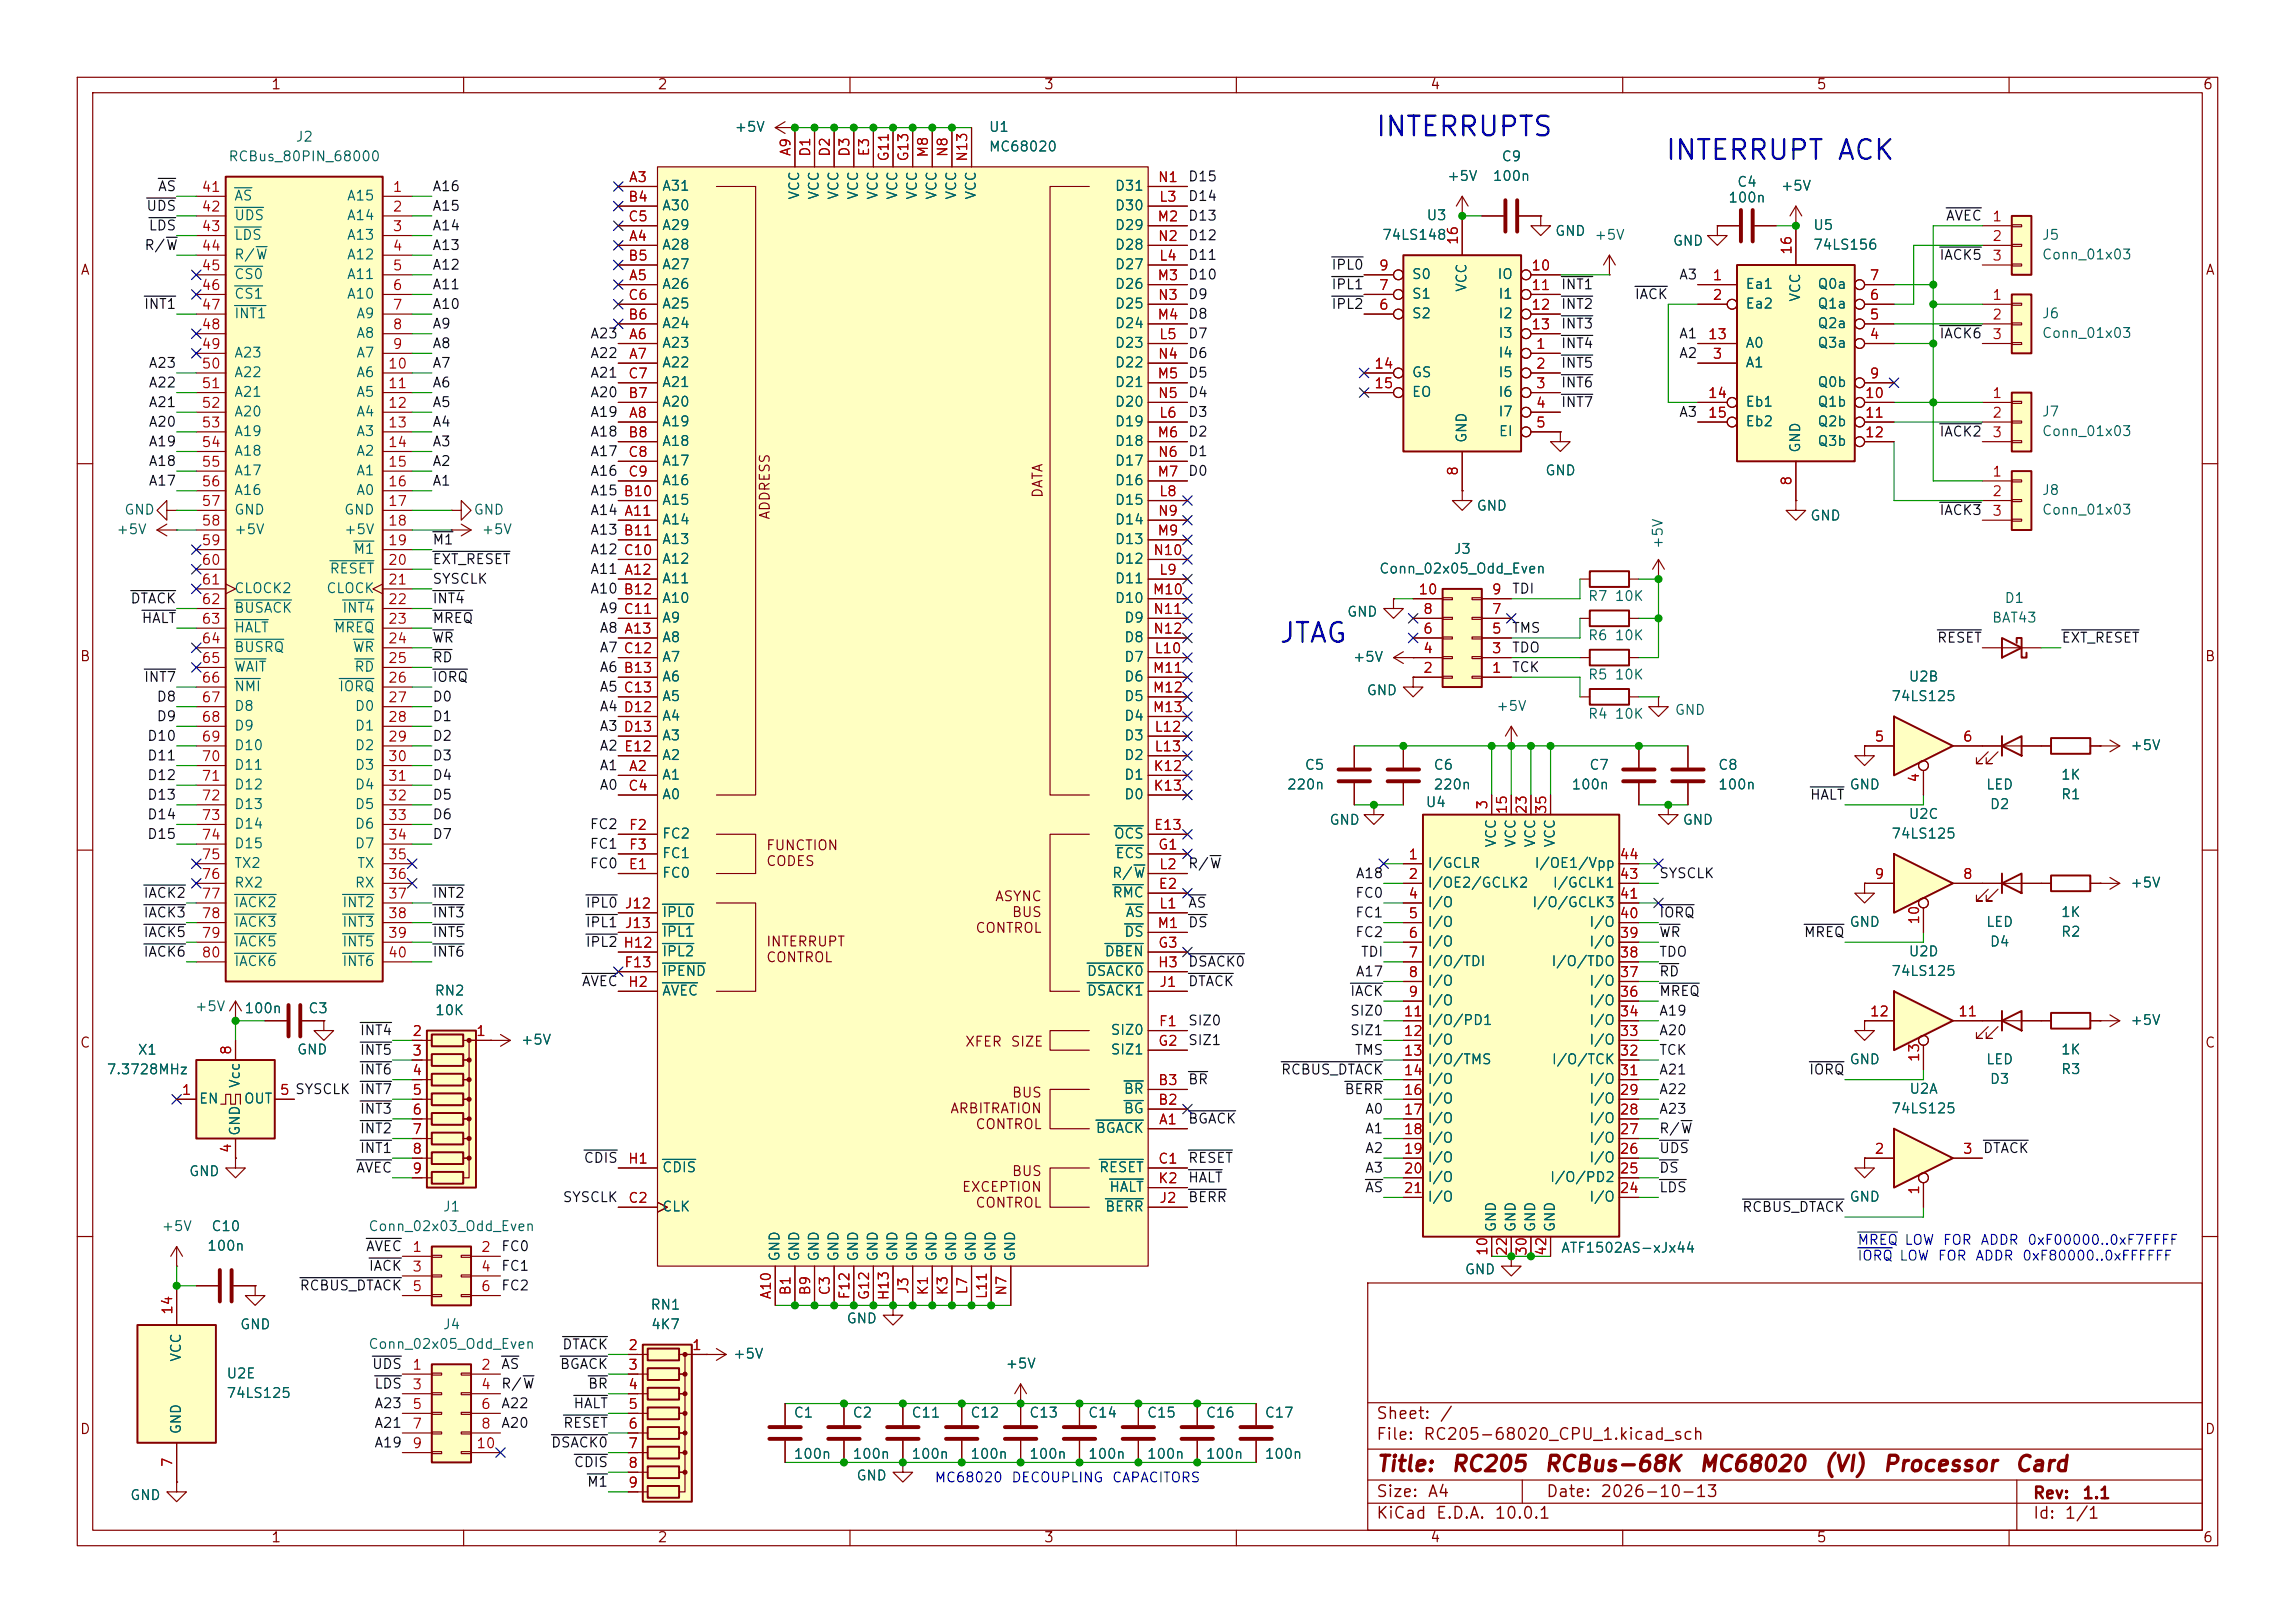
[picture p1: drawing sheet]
<svg xmlns="http://www.w3.org/2000/svg" width="297mm" height="210mm" viewBox="0 0 297 210" stroke-linecap="round" stroke-linejoin="round" font-family="sans-serif">
<defs><g id="words">
<g font-size="2.5" fill="#0000c2">
<text x="177.9" y="18.3">INTERRUPTS</text>
<text x="215.4" y="21.3">INTERRUPT ACK</text>
<text x="165.4" y="83.8">JTAG</text>
</g>
<g font-size="2" fill="#840000">
<text x="178" y="190.9">Title:</text>
<text x="187.7" y="190.9">RC205</text>
<text x="199.7" y="190.9">RCBus-68K</text>
<text x="219.7" y="190.9">MC68020</text>
<text x="235.9" y="190.9">(VI)</text>
<text x="243.5" y="190.9">Processor</text>
<text x="260.6" y="190.9">Card</text>
</g>
<g font-size="1.5" fill="#840000">
<text x="178" y="184">Sheet:</text>
<text x="186.2" y="184">/</text>
<text x="178" y="186.7">File:</text>
<text x="184.1" y="186.7">RC205-68020_CPU_1.kicad_sch</text>
<text x="178" y="196.9">KiCad</text>
<text x="178" y="194.1">Size:</text>
<text x="184.7" y="194.1">A4</text>
<text x="185.7" y="196.9">E.D.A.</text>
<text x="193.3" y="196.9">10.0.1</text>
<text x="200" y="194.1">Date:</text>
<text x="207" y="194.1">2026-10-13</text>
<text x="263" y="194.3">Rev:</text>
<text x="263" y="196.9">Id:</text>
<text x="267.1" y="196.9">1/1</text>
<text x="269.4" y="194.3">1.1</text>
</g>
<g font-size="1.3" fill="#840000">
<text x="35" y="11.9">1</text>
<text x="85" y="11.9">2</text>
<text x="135" y="11.9">3</text>
<text x="185" y="11.9">4</text>
<text x="235" y="11.9">5</text>
<text x="285" y="11.9">6</text>
<text x="10.3" y="35.9">A</text>
<text x="285.3" y="35.9">A</text>
<text x="135.2" y="64.5" transform="rotate(-90 135.2 64.5)">DATA</text>
<text x="99.9" y="67.3" transform="rotate(-90 99.9 67.3)">ADDRESS</text>
<text x="10.3" y="85.9">B</text>
<text x="285.3" y="85.9">B</text>
<text x="99.1" y="110.3">FUNCTION</text>
<text x="99.1" y="112.4">CODES</text>
<text x="128.7" y="116.9">ASYNC</text>
<text x="130.9" y="119">BUS</text>
<text x="99.1" y="122.8">INTERRUPT</text>
<text x="99.1" y="124.8">CONTROL</text>
<text x="126.1" y="121">CONTROL</text>
<text x="10.3" y="135.9">C</text>
<text x="124.8" y="135.7">XFER</text>
<text x="130.7" y="135.7">SIZE</text>
<text x="285.3" y="135.9">C</text>
<text x="130.9" y="142.3">BUS</text>
<text x="122.9" y="144.4">ARBITRATION</text>
<text x="126.1" y="146.4">CONTROL</text>
<text x="124.4" y="154.5">EXCEPTION</text>
<text x="130.9" y="152.5">BUS</text>
<text x="126.1" y="156.6">CONTROL</text>
<text x="10.3" y="185.9">D</text>
<text x="285.3" y="185.9">D</text>
<text x="35" y="199.9">1</text>
<text x="85" y="199.9">2</text>
<text x="135" y="199.9">3</text>
<text x="185" y="199.9">4</text>
<text x="235" y="199.9">5</text>
<text x="285" y="199.9">6</text>
</g>
<g font-size="1.3" fill="#006464">
<text x="95" y="17.4">+5V</text>
<text x="127.9" y="17.4">U1</text>
<text x="29.5" y="21.2">RCBus_80PIN_68000</text>
<text x="38.2" y="18.6">J2</text>
<text x="127.9" y="19.9">MC68020</text>
<text x="187.2" y="23.7">+5V</text>
<text x="193.1" y="23.7">100n</text>
<text x="194.2" y="21.2">C9</text>
<text x="30.2" y="26.3">AS</text>
<text x="30.2" y="28.8">UDS</text>
<text x="44.8" y="26.3">A15</text>
<text x="44.8" y="28.8">A14</text>
<text x="85.6" y="25">A31</text>
<text x="85.6" y="27.5">A30</text>
<text x="103.7" y="25.9" transform="rotate(-90 103.7 25.9)">VCC</text>
<text x="106.3" y="25.9" transform="rotate(-90 106.3 25.9)">VCC</text>
<text x="108.8" y="25.9" transform="rotate(-90 108.8 25.9)">VCC</text>
<text x="111.4" y="25.9" transform="rotate(-90 111.4 25.9)">VCC</text>
<text x="113.9" y="25.9" transform="rotate(-90 113.9 25.9)">VCC</text>
<text x="116.4" y="25.9" transform="rotate(-90 116.4 25.9)">VCC</text>
<text x="119" y="25.9" transform="rotate(-90 119 25.9)">VCC</text>
<text x="121.5" y="25.9" transform="rotate(-90 121.5 25.9)">VCC</text>
<text x="124.1" y="25.9" transform="rotate(-90 124.1 25.9)">VCC</text>
<text x="126.6" y="25.9" transform="rotate(-90 126.6 25.9)">VCC</text>
<text x="144.2" y="27.5">D30</text>
<text x="144.2" y="25">D31</text>
<text x="184.5" y="28.8">U3</text>
<text x="223.6" y="26.5">100n</text>
<text x="224.7" y="24.5">C4</text>
<text x="230.4" y="25">+5V</text>
<text x="30.2" y="31.3">LDS</text>
<text x="30.2" y="33.9">R/W</text>
<text x="44.8" y="31.3">A13</text>
<text x="44.8" y="33.9">A12</text>
<text x="85.6" y="32.6">A28</text>
<text x="85.6" y="35.2">A27</text>
<text x="85.6" y="30.1">A29</text>
<text x="144.2" y="35.2">D27</text>
<text x="144.2" y="30.1">D29</text>
<text x="144.2" y="32.6">D28</text>
<text x="178.8" y="31.3">74LS148</text>
<text x="201.2" y="30.8">GND</text>
<text x="206.2" y="31.3">+5V</text>
<text x="216.4" y="32.1">GND</text>
<text x="234.6" y="32.6">74LS156</text>
<text x="234.6" y="30.1">U5</text>
<text x="264.2" y="31.3">J5</text>
<text x="264.2" y="33.9">Conn_01x03</text>
<text x="30.2" y="36.4">CS0</text>
<text x="30.2" y="39">CS1</text>
<text x="30.2" y="41.5">INT1</text>
<text x="44.8" y="36.4">A11</text>
<text x="44.8" y="39">A10</text>
<text x="46" y="41.5">A9</text>
<text x="85.6" y="37.7">A26</text>
<text x="85.6" y="40.2">A25</text>
<text x="144.2" y="37.7">D26</text>
<text x="144.2" y="40.2">D25</text>
<text x="182.6" y="41.5">S2</text>
<text x="182.6" y="39">S1</text>
<text x="182.6" y="36.4">S0</text>
<text x="190.1" y="37.9" transform="rotate(-90 190.1 37.9)">VCC</text>
<text x="193.7" y="36.4">IO</text>
<text x="193.8" y="39">I1</text>
<text x="193.8" y="41.5">I2</text>
<text x="225.8" y="37.7">Ea1</text>
<text x="225.8" y="40.2">Ea2</text>
<text x="233.3" y="39.1" transform="rotate(-90 233.3 39.1)">VCC</text>
<text x="235.1" y="40.2">Q1a</text>
<text x="235.1" y="37.7">Q0a</text>
<text x="264.2" y="41.5">J6</text>
<text x="30.2" y="46.6">A23</text>
<text x="46" y="44">A8</text>
<text x="46" y="46.6">A7</text>
<text x="85.6" y="45.3">A23</text>
<text x="85.6" y="47.9">A22</text>
<text x="85.6" y="42.8">A24</text>
<text x="144.2" y="45.3">D23</text>
<text x="144.2" y="42.8">D24</text>
<text x="144.2" y="47.9">D22</text>
<text x="193.8" y="46.6">I4</text>
<text x="193.8" y="44">I3</text>
<text x="225.8" y="47.9">A1</text>
<text x="225.8" y="45.3">A0</text>
<text x="235.1" y="45.3">Q3a</text>
<text x="235.1" y="42.8">Q2a</text>
<text x="264.2" y="44">Conn_01x03</text>
<text x="30.2" y="49.1">A22</text>
<text x="30.2" y="51.7">A21</text>
<text x="46" y="49.1">A6</text>
<text x="46" y="51.7">A5</text>
<text x="85.6" y="52.9">A20</text>
<text x="85.6" y="50.4">A21</text>
<text x="144.2" y="50.4">D21</text>
<text x="144.2" y="52.9">D20</text>
<text x="182.6" y="49.1">GS</text>
<text x="182.6" y="51.7">EO</text>
<text x="193.8" y="49.1">I5</text>
<text x="193.8" y="51.7">I6</text>
<text x="225.8" y="52.9">Eb1</text>
<text x="235.1" y="50.4">Q0b</text>
<text x="235.1" y="52.9">Q1b</text>
<text x="30.2" y="54.2">A20</text>
<text x="30.2" y="56.7">A19</text>
<text x="30.2" y="59.3">A18</text>
<text x="46" y="54.2">A4</text>
<text x="46" y="56.7">A3</text>
<text x="46" y="59.3">A2</text>
<text x="85.6" y="55.5">A19</text>
<text x="85.6" y="58">A18</text>
<text x="144.2" y="55.5">D19</text>
<text x="144.2" y="58">D18</text>
<text x="190.1" y="57.4" transform="rotate(-90 190.1 57.4)">GND</text>
<text x="193.8" y="54.2">I7</text>
<text x="193.9" y="56.7">EI</text>
<text x="225.8" y="55.5">Eb2</text>
<text x="233.3" y="58.7" transform="rotate(-90 233.3 58.7)">GND</text>
<text x="235.1" y="55.5">Q2b</text>
<text x="235.1" y="58">Q3b</text>
<text x="264.2" y="54.2">J7</text>
<text x="264.2" y="56.7">Conn_01x03</text>
<text x="30.2" y="61.8">A17</text>
<text x="30.2" y="64.4">A16</text>
<text x="46" y="61.8">A1</text>
<text x="46" y="64.4">A0</text>
<text x="85.6" y="65.6">A15</text>
<text x="85.6" y="60.6">A17</text>
<text x="85.6" y="63.1">A16</text>
<text x="144.2" y="65.6">D15</text>
<text x="144.2" y="63.1">D16</text>
<text x="144.2" y="60.6">D17</text>
<text x="199.9" y="61.8">GND</text>
<text x="264.2" y="64.4">J8</text>
<text x="15" y="69.4">+5V</text>
<text x="16" y="66.9">GND</text>
<text x="30.2" y="66.9">GND</text>
<text x="30.2" y="69.4">+5V</text>
<text x="44.4" y="66.9">GND</text>
<text x="44.4" y="69.4">+5V</text>
<text x="45.6" y="72">M1</text>
<text x="61.2" y="66.9">GND</text>
<text x="62.2" y="69.4">+5V</text>
<text x="85.6" y="68.2">A14</text>
<text x="85.6" y="70.7">A13</text>
<text x="144.2" y="70.7">D13</text>
<text x="144.2" y="68.2">D14</text>
<text x="188" y="72">J3</text>
<text x="191" y="66.4">GND</text>
<text x="215.5" y="71.1" transform="rotate(-90 215.5 71.1)">+5V</text>
<text x="234.2" y="67.7">GND</text>
<text x="264.2" y="66.9">Conn_01x03</text>
<text x="30.2" y="77.1">CLOCK2</text>
<text x="42.1" y="77.1">CLOCK</text>
<text x="42.6" y="74.5">RESET</text>
<text x="85.6" y="75.8">A11</text>
<text x="85.6" y="73.3">A12</text>
<text x="144.2" y="75.8">D11</text>
<text x="144.2" y="73.3">D12</text>
<text x="178.4" y="74.5">Conn_02x05_Odd_Even</text>
<text x="30.2" y="79.6">BUSACK</text>
<text x="30.2" y="82.1">HALT</text>
<text x="43.1" y="82.1">MREQ</text>
<text x="44.2" y="79.6">INT4</text>
<text x="85.6" y="83.4">A8</text>
<text x="85.6" y="78.3">A10</text>
<text x="85.6" y="80.9">A9</text>
<text x="144.2" y="78.3">D10</text>
<text x="145.4" y="80.9">D9</text>
<text x="145.4" y="83.4">D8</text>
<text x="174.2" y="80.1">GND</text>
<text x="205.4" y="78.1">R7</text>
<text x="205.4" y="83.2">R6</text>
<text x="208.9" y="78.1">10K</text>
<text x="208.9" y="83.2">10K</text>
<text x="257.7" y="80.9">BAT43</text>
<text x="259.3" y="78.3">D1</text>
<text x="30.2" y="84.7">BUSRQ</text>
<text x="30.2" y="87.2">WAIT</text>
<text x="30.2" y="89.8">NMI</text>
<text x="43.8" y="89.8">IORQ</text>
<text x="45.6" y="84.7">WR</text>
<text x="45.8" y="87.2">RD</text>
<text x="85.6" y="88.5">A6</text>
<text x="85.6" y="86">A7</text>
<text x="145.4" y="86">D7</text>
<text x="145.4" y="88.5">D6</text>
<text x="175" y="86">+5V</text>
<text x="205.4" y="88.2">R5</text>
<text x="208.9" y="88.2">10K</text>
<text x="246.9" y="88.5">U2B</text>
<text x="30.2" y="92.3">D8</text>
<text x="30.2" y="94.8">D9</text>
<text x="45.8" y="92.3">D0</text>
<text x="45.8" y="94.8">D1</text>
<text x="85.6" y="91">A5</text>
<text x="85.6" y="93.6">A4</text>
<text x="145.4" y="91">D5</text>
<text x="145.4" y="93.6">D4</text>
<text x="176.8" y="90.3">GND</text>
<text x="193.5" y="92.3">+5V</text>
<text x="205.4" y="93.3">R4</text>
<text x="208.9" y="93.3">10K</text>
<text x="216.7" y="92.8">GND</text>
<text x="244.7" y="91">74LS125</text>
<text x="30.2" y="97.4">D10</text>
<text x="30.2" y="99.9">D11</text>
<text x="45.8" y="97.4">D2</text>
<text x="45.8" y="99.9">D3</text>
<text x="85.6" y="101.2">A1</text>
<text x="85.6" y="96.1">A3</text>
<text x="85.6" y="98.7">A2</text>
<text x="145.4" y="101.2">D1</text>
<text x="145.4" y="96.1">D3</text>
<text x="145.4" y="98.7">D2</text>
<text x="168.8" y="99.9">C5</text>
<text x="185.4" y="99.9">C6</text>
<text x="205.6" y="99.9">C7</text>
<text x="222.3" y="99.9">C8</text>
<text x="266.6" y="101.2">1K</text>
<text x="275.6" y="97.4">+5V</text>
<text x="30.2" y="102.5">D12</text>
<text x="30.2" y="105">D13</text>
<text x="30.2" y="107.5">D14</text>
<text x="45.8" y="102.5">D4</text>
<text x="45.8" y="105">D5</text>
<text x="45.8" y="107.5">D6</text>
<text x="85.6" y="103.7">A0</text>
<text x="145.4" y="103.7">D0</text>
<text x="166.5" y="102.5">220n</text>
<text x="172" y="107">GND</text>
<text x="184.4" y="104.7">U4</text>
<text x="185.4" y="102.5">220n</text>
<text x="203.3" y="102.5">100n</text>
<text x="217.7" y="107">GND</text>
<text x="222.3" y="102.5">100n</text>
<text x="239.3" y="102.5">GND</text>
<text x="246.9" y="106.3">U2C</text>
<text x="256.9" y="102.5">LED</text>
<text x="257.4" y="105">D2</text>
<text x="266.6" y="103.7">R1</text>
<text x="30.2" y="110.1">D15</text>
<text x="30.2" y="112.6">TX2</text>
<text x="45.8" y="110.1">D7</text>
<text x="46.1" y="112.6">TX</text>
<text x="85.6" y="113.9">FC0</text>
<text x="85.6" y="108.8">FC2</text>
<text x="85.6" y="111.4">FC1</text>
<text x="143.8" y="113.9">R/W</text>
<text x="144.1" y="108.8">OCS</text>
<text x="144.3" y="111.4">ECS</text>
<text x="184.7" y="112.6">I/GCLR</text>
<text x="193.9" y="109.7" transform="rotate(-90 193.9 109.7)">VCC</text>
<text x="196.4" y="109.7" transform="rotate(-90 196.4 109.7)">VCC</text>
<text x="198.5" y="112.6">I/OE1/Vpp</text>
<text x="199" y="109.7" transform="rotate(-90 199 109.7)">VCC</text>
<text x="201.5" y="109.7" transform="rotate(-90 201.5 109.7)">VCC</text>
<text x="244.7" y="108.8">74LS125</text>
<text x="30.2" y="115.2">RX2</text>
<text x="30.2" y="117.7">IACK2</text>
<text x="44.2" y="117.7">INT2</text>
<text x="45.8" y="115.2">RX</text>
<text x="85.6" y="119">IPL0</text>
<text x="143.9" y="116.4">RMC</text>
<text x="145.6" y="119">AS</text>
<text x="184.7" y="115.2">I/OE2/GCLK2</text>
<text x="184.7" y="117.7">I/O</text>
<text x="198.2" y="117.7">I/O/GCLK3</text>
<text x="200.9" y="115.2">I/GCLK1</text>
<text x="266.6" y="119">1K</text>
<text x="275.6" y="115.2">+5V</text>
<text x="30.2" y="120.2">IACK3</text>
<text x="30.2" y="122.8">IACK5</text>
<text x="30.2" y="125.3">IACK6</text>
<text x="44.2" y="120.2">INT3</text>
<text x="44.2" y="122.8">INT5</text>
<text x="44.2" y="125.3">INT6</text>
<text x="85.6" y="124.1">IPL2</text>
<text x="85.6" y="121.5">IPL1</text>
<text x="142.9" y="124.1">DBEN</text>
<text x="145.4" y="121.5">DS</text>
<text x="184.7" y="120.2">I/O</text>
<text x="184.7" y="122.8">I/O</text>
<text x="184.7" y="125.3">I/O/TDI</text>
<text x="200.7" y="125.3">I/O/TDO</text>
<text x="205.6" y="122.8">I/O</text>
<text x="205.6" y="120.2">I/O</text>
<text x="239.3" y="120.2">GND</text>
<text x="246.9" y="124.1">U2D</text>
<text x="256.9" y="120.2">LED</text>
<text x="257.4" y="122.8">D4</text>
<text x="266.6" y="121.5">R2</text>
<text x="25.1" y="131.2">+5V</text>
<text x="31.5" y="131.4">100n</text>
<text x="39.8" y="131.4">C3</text>
<text x="56.2" y="129.1">RN2</text>
<text x="56.2" y="131.7">10K</text>
<text x="85.6" y="126.6">IPEND</text>
<text x="85.6" y="129.1">AVEC</text>
<text x="140.6" y="126.6">DSACK0</text>
<text x="140.6" y="129.1">DSACK1</text>
<text x="184.7" y="127.9">I/O</text>
<text x="184.7" y="130.4">I/O</text>
<text x="205.6" y="130.4">I/O</text>
<text x="205.6" y="127.9">I/O</text>
<text x="244.7" y="126.6">74LS125</text>
<text x="17.7" y="136.8">X1</text>
<text x="38.3" y="136.8">GND</text>
<text x="67.3" y="135.5">+5V</text>
<text x="143.6" y="134.2">SIZ0</text>
<text x="143.6" y="136.8">SIZ1</text>
<text x="184.7" y="132.9">I/O/PD1</text>
<text x="184.7" y="135.5">I/O</text>
<text x="205.6" y="135.5">I/O</text>
<text x="205.6" y="132.9">I/O</text>
<text x="266.6" y="136.8">1K</text>
<text x="275.6" y="132.9">+5V</text>
<text x="13.7" y="139.3">7.3728MHz</text>
<text x="25.7" y="143.1">EN</text>
<text x="31.3" y="140.9" transform="rotate(-90 31.3 140.9)">Vcc</text>
<text x="31.5" y="143.1">OUT</text>
<text x="145.3" y="141.8">BR</text>
<text x="184.7" y="138">I/O/TMS</text>
<text x="184.7" y="140.6">I/O</text>
<text x="184.7" y="143.1">I/O</text>
<text x="200.7" y="138">I/O/TCK</text>
<text x="205.6" y="143.1">I/O</text>
<text x="205.6" y="140.6">I/O</text>
<text x="239.3" y="138">GND</text>
<text x="247" y="141.8">U2A</text>
<text x="256.9" y="138">LED</text>
<text x="257.4" y="140.6">D3</text>
<text x="266.6" y="139.3">R3</text>
<text x="31.3" y="147.1" transform="rotate(-90 31.3 147.1)">GND</text>
<text x="141.7" y="146.9">BGACK</text>
<text x="145.3" y="144.4">BG</text>
<text x="184.7" y="145.6">I/O</text>
<text x="184.7" y="148.2">I/O</text>
<text x="205.6" y="148.2">I/O</text>
<text x="205.6" y="145.6">I/O</text>
<text x="244.7" y="144.4">74LS125</text>
<text x="24.4" y="152.5">GND</text>
<text x="85.6" y="152">CDIS</text>
<text x="142.1" y="152">RESET</text>
<text x="143.5" y="154.5">HALT</text>
<text x="184.7" y="150.7">I/O</text>
<text x="184.7" y="153.3">I/O</text>
<text x="184.7" y="155.8">I/O</text>
<text x="200.5" y="153.3">I/O/PD2</text>
<text x="205.6" y="155.8">I/O</text>
<text x="205.6" y="150.7">I/O</text>
<text x="239.3" y="155.8">GND</text>
<text x="20.8" y="159.6">+5V</text>
<text x="27.3" y="159.6">C10</text>
<text x="47.6" y="159.6">Conn_02x03_Odd_Even</text>
<text x="57.2" y="157.1">J1</text>
<text x="85.6" y="157.1">CLK</text>
<text x="142.9" y="157.1">BERR</text>
<text x="193.9" y="159.5" transform="rotate(-90 193.9 159.5)">GND</text>
<text x="196.4" y="159.5" transform="rotate(-90 196.4 159.5)">GND</text>
<text x="199" y="159.5" transform="rotate(-90 199 159.5)">GND</text>
<text x="201.5" y="159.5" transform="rotate(-90 201.5 159.5)">GND</text>
<text x="26.7" y="162.2">100n</text>
<text x="101.2" y="163.3" transform="rotate(-90 101.2 163.3)">GND</text>
<text x="103.7" y="163.3" transform="rotate(-90 103.7 163.3)">GND</text>
<text x="106.3" y="163.3" transform="rotate(-90 106.3 163.3)">GND</text>
<text x="108.8" y="163.3" transform="rotate(-90 108.8 163.3)">GND</text>
<text x="111.4" y="163.3" transform="rotate(-90 111.4 163.3)">GND</text>
<text x="113.9" y="163.3" transform="rotate(-90 113.9 163.3)">GND</text>
<text x="116.4" y="163.3" transform="rotate(-90 116.4 163.3)">GND</text>
<text x="119" y="163.3" transform="rotate(-90 119 163.3)">GND</text>
<text x="121.5" y="163.3" transform="rotate(-90 121.5 163.3)">GND</text>
<text x="124.1" y="163.3" transform="rotate(-90 124.1 163.3)">GND</text>
<text x="126.6" y="163.3" transform="rotate(-90 126.6 163.3)">GND</text>
<text x="129.1" y="163.3" transform="rotate(-90 129.1 163.3)">GND</text>
<text x="131.7" y="163.3" transform="rotate(-90 131.7 163.3)">GND</text>
<text x="189.5" y="165.2">GND</text>
<text x="201.9" y="162.4">ATF1502AS-xJx44</text>
<text x="31" y="172.3">GND</text>
<text x="57.2" y="172.3">J4</text>
<text x="84.1" y="169.8">RN1</text>
<text x="84.2" y="172.3">4K7</text>
<text x="109.5" y="171.6">GND</text>
<text x="23.7" y="176.3" transform="rotate(-90 23.7 176.3)">VCC</text>
<text x="29.2" y="178.7">U2E</text>
<text x="47.6" y="174.9">Conn_02x05_Odd_Even</text>
<text x="94.8" y="176.1">+5V</text>
<text x="130" y="177.4">+5V</text>
<text x="23.7" y="185.7" transform="rotate(-90 23.7 185.7)">GND</text>
<text x="29.2" y="181.2">74LS125</text>
<text x="102.6" y="183.7">C1</text>
<text x="110.2" y="183.7">C2</text>
<text x="117.9" y="183.7">C11</text>
<text x="125.5" y="183.7">C12</text>
<text x="133.1" y="183.7">C13</text>
<text x="140.7" y="183.7">C14</text>
<text x="148.3" y="183.7">C15</text>
<text x="156" y="183.7">C16</text>
<text x="163.6" y="183.7">C17</text>
<text x="102.6" y="189.1">100n</text>
<text x="110.2" y="189.1">100n</text>
<text x="110.7" y="191.9">GND</text>
<text x="117.9" y="189.1">100n</text>
<text x="125.5" y="189.1">100n</text>
<text x="133.1" y="189.1">100n</text>
<text x="140.7" y="189.1">100n</text>
<text x="148.3" y="189.1">100n</text>
<text x="156" y="189.1">100n</text>
<text x="163.6" y="189.1">100n</text>
<text x="16.8" y="194.4">GND</text>
</g>
<g font-size="1.3" fill="#a90000">
<text x="81.3" y="23.9">A3</text>
<text x="102.6" y="20.3" transform="rotate(-90 102.6 20.3)">A9</text>
<text x="105.2" y="20.4" transform="rotate(-90 105.2 20.4)">D1</text>
<text x="107.7" y="20.4" transform="rotate(-90 107.7 20.4)">D2</text>
<text x="110.2" y="20.4" transform="rotate(-90 110.2 20.4)">D3</text>
<text x="112.8" y="20.3" transform="rotate(-90 112.8 20.3)">E3</text>
<text x="115.3" y="21" transform="rotate(-90 115.3 21)">G11</text>
<text x="117.9" y="21" transform="rotate(-90 117.9 21)">G13</text>
<text x="120.4" y="20.5" transform="rotate(-90 120.4 20.5)">M8</text>
<text x="122.9" y="20.4" transform="rotate(-90 122.9 20.4)">N8</text>
<text x="125.5" y="21" transform="rotate(-90 125.5 21)">N13</text>
<text x="149.8" y="23.9">N1</text>
<text x="26" y="25.1">41</text>
<text x="26" y="27.7">42</text>
<text x="50.7" y="25.1">1</text>
<text x="50.7" y="27.7">2</text>
<text x="81.2" y="26.4">B4</text>
<text x="81.2" y="29">C5</text>
<text x="149.7" y="29">M2</text>
<text x="149.9" y="26.4">L3</text>
<text x="257.7" y="29">1</text>
<text x="26" y="30.2">43</text>
<text x="26" y="32.8">44</text>
<text x="26" y="35.3">45</text>
<text x="50.7" y="30.2">3</text>
<text x="50.7" y="32.8">4</text>
<text x="50.7" y="35.3">5</text>
<text x="81.2" y="34">B5</text>
<text x="81.3" y="31.5">A4</text>
<text x="149.8" y="31.5">N2</text>
<text x="149.9" y="34">L4</text>
<text x="178.4" y="35.3">9</text>
<text x="189" y="31.8" transform="rotate(-90 189 31.8)">16</text>
<text x="198.1" y="35.3">10</text>
<text x="232.2" y="33.1" transform="rotate(-90 232.2 33.1)">16</text>
<text x="257.7" y="31.5">2</text>
<text x="257.7" y="34">3</text>
<text x="26" y="37.8">46</text>
<text x="26" y="40.4">47</text>
<text x="50.7" y="37.8">6</text>
<text x="50.7" y="40.4">7</text>
<text x="81.2" y="41.7">B6</text>
<text x="81.2" y="39.1">C6</text>
<text x="81.3" y="36.6">A5</text>
<text x="149.7" y="36.6">M3</text>
<text x="149.7" y="41.7">M4</text>
<text x="149.8" y="39.1">N3</text>
<text x="178.4" y="40.4">6</text>
<text x="178.4" y="37.8">7</text>
<text x="198.1" y="37.8">11</text>
<text x="198.1" y="40.4">12</text>
<text x="221.5" y="36.6">1</text>
<text x="221.5" y="39.1">2</text>
<text x="241.9" y="41.7">5</text>
<text x="241.9" y="39.1">6</text>
<text x="241.9" y="36.6">7</text>
<text x="257.7" y="39.1">1</text>
<text x="257.7" y="41.7">2</text>
<text x="26" y="42.9">48</text>
<text x="26" y="45.5">49</text>
<text x="50.7" y="42.9">8</text>
<text x="50.7" y="45.5">9</text>
<text x="81.3" y="44.2">A6</text>
<text x="81.3" y="46.7">A7</text>
<text x="149.8" y="46.7">N4</text>
<text x="149.9" y="44.2">L5</text>
<text x="198.1" y="42.9">13</text>
<text x="198.7" y="45.5">1</text>
<text x="220.9" y="44.2">13</text>
<text x="221.5" y="46.7">3</text>
<text x="241.9" y="44.2">4</text>
<text x="257.7" y="44.2">3</text>
<text x="26" y="48">50</text>
<text x="26" y="50.5">51</text>
<text x="26" y="53.1">52</text>
<text x="50.1" y="48">10</text>
<text x="50.1" y="50.5">11</text>
<text x="50.1" y="53.1">12</text>
<text x="81.2" y="51.8">B7</text>
<text x="81.2" y="49.3">C7</text>
<text x="149.7" y="49.3">M5</text>
<text x="149.8" y="51.8">N5</text>
<text x="177.8" y="48">14</text>
<text x="177.8" y="50.5">15</text>
<text x="198.7" y="48">2</text>
<text x="198.7" y="50.5">3</text>
<text x="198.7" y="53.1">4</text>
<text x="220.9" y="51.8">14</text>
<text x="241.3" y="51.8">10</text>
<text x="241.9" y="49.3">9</text>
<text x="257.7" y="51.8">1</text>
<text x="26" y="55.6">53</text>
<text x="26" y="58.2">54</text>
<text x="50.1" y="55.6">13</text>
<text x="50.1" y="58.2">14</text>
<text x="81.2" y="56.9">B8</text>
<text x="81.2" y="59.4">C8</text>
<text x="81.3" y="54.4">A8</text>
<text x="149.7" y="56.9">M6</text>
<text x="149.8" y="59.4">N6</text>
<text x="149.9" y="54.4">L6</text>
<text x="198.7" y="55.6">5</text>
<text x="220.9" y="54.4">15</text>
<text x="241.3" y="54.4">11</text>
<text x="241.3" y="56.9">12</text>
<text x="257.7" y="54.4">2</text>
<text x="257.7" y="56.9">3</text>
<text x="26" y="60.7">55</text>
<text x="26" y="63.2">56</text>
<text x="26" y="65.8">57</text>
<text x="50.1" y="60.7">15</text>
<text x="50.1" y="63.2">16</text>
<text x="50.1" y="65.8">17</text>
<text x="80.6" y="64.5">B10</text>
<text x="81.2" y="62">C9</text>
<text x="149.7" y="62">M7</text>
<text x="149.9" y="64.5">L8</text>
<text x="189" y="61.7" transform="rotate(-90 189 61.7)">8</text>
<text x="232.2" y="62.9" transform="rotate(-90 232.2 62.9)">8</text>
<text x="257.7" y="62">1</text>
<text x="257.7" y="64.5">2</text>
<text x="26" y="68.3">58</text>
<text x="26" y="70.9">59</text>
<text x="50.1" y="68.3">18</text>
<text x="50.1" y="70.9">19</text>
<text x="80.6" y="69.6">B11</text>
<text x="80.7" y="67.1">A11</text>
<text x="149.7" y="69.6">M9</text>
<text x="149.8" y="67.1">N9</text>
<text x="257.7" y="67.1">3</text>
<text x="26" y="73.4">60</text>
<text x="26" y="75.9">61</text>
<text x="50.1" y="73.4">20</text>
<text x="50.1" y="75.9">21</text>
<text x="80.6" y="77.2">B12</text>
<text x="80.6" y="72.1">C10</text>
<text x="80.7" y="74.7">A12</text>
<text x="149.1" y="77.2">M10</text>
<text x="149.2" y="72.1">N10</text>
<text x="149.9" y="74.7">L9</text>
<text x="183.5" y="77.2">10</text>
<text x="193" y="77.2">9</text>
<text x="26" y="78.5">62</text>
<text x="26" y="81">63</text>
<text x="26" y="83.6">64</text>
<text x="50.1" y="78.5">22</text>
<text x="50.1" y="81">23</text>
<text x="50.1" y="83.6">24</text>
<text x="80.6" y="79.8">C11</text>
<text x="80.7" y="82.3">A13</text>
<text x="149.2" y="79.8">N11</text>
<text x="149.2" y="82.3">N12</text>
<text x="184.1" y="82.3">6</text>
<text x="184.1" y="79.8">8</text>
<text x="193" y="82.3">5</text>
<text x="193" y="79.8">7</text>
<text x="26" y="86.1">65</text>
<text x="26" y="88.6">66</text>
<text x="50.1" y="86.1">25</text>
<text x="50.1" y="88.6">26</text>
<text x="80.6" y="87.4">B13</text>
<text x="80.6" y="84.8">C12</text>
<text x="80.6" y="89.9">C13</text>
<text x="149.1" y="87.4">M11</text>
<text x="149.1" y="89.9">M12</text>
<text x="149.3" y="84.8">L10</text>
<text x="184.1" y="87.4">2</text>
<text x="184.1" y="84.8">4</text>
<text x="193" y="87.4">1</text>
<text x="193" y="84.8">3</text>
<text x="26" y="91.2">67</text>
<text x="26" y="93.7">68</text>
<text x="50.1" y="91.2">27</text>
<text x="50.1" y="93.7">28</text>
<text x="80.6" y="92.5">D12</text>
<text x="80.6" y="95">D13</text>
<text x="149.1" y="92.5">M13</text>
<text x="149.3" y="95">L12</text>
<text x="26" y="96.3">69</text>
<text x="26" y="98.8">70</text>
<text x="26" y="101.3">71</text>
<text x="50.1" y="96.3">29</text>
<text x="50.1" y="98.8">30</text>
<text x="50.1" y="101.3">31</text>
<text x="80.7" y="97.5">E12</text>
<text x="81.3" y="100.1">A2</text>
<text x="149.2" y="100.1">K12</text>
<text x="149.3" y="97.5">L13</text>
<text x="242.5" y="96.3">5</text>
<text x="248.7" y="101.4" transform="rotate(-90 248.7 101.4)">4</text>
<text x="253.9" y="96.3">6</text>
<text x="26" y="103.9">72</text>
<text x="26" y="106.4">73</text>
<text x="50.1" y="103.9">32</text>
<text x="50.1" y="106.4">33</text>
<text x="81.2" y="102.6">C4</text>
<text x="81.3" y="107.7">F2</text>
<text x="149.2" y="102.6">K13</text>
<text x="149.2" y="107.7">E13</text>
<text x="192.8" y="104.8" transform="rotate(-90 192.8 104.8)">3</text>
<text x="195.3" y="105.5" transform="rotate(-90 195.3 105.5)">15</text>
<text x="197.9" y="105.5" transform="rotate(-90 197.9 105.5)">23</text>
<text x="200.4" y="105.5" transform="rotate(-90 200.4 105.5)">35</text>
<text x="26" y="109">74</text>
<text x="26" y="111.5">75</text>
<text x="50.1" y="109">34</text>
<text x="50.1" y="111.5">35</text>
<text x="81.3" y="112.8">E1</text>
<text x="81.3" y="110.2">F3</text>
<text x="149.8" y="110.2">G1</text>
<text x="149.9" y="112.8">L2</text>
<text x="182.2" y="111.5">1</text>
<text x="209.5" y="111.5">44</text>
<text x="26" y="114">76</text>
<text x="26" y="116.6">77</text>
<text x="26" y="119.1">78</text>
<text x="50.1" y="114">36</text>
<text x="50.1" y="116.6">37</text>
<text x="50.1" y="119.1">38</text>
<text x="80.8" y="117.9">J12</text>
<text x="149.8" y="115.3">E2</text>
<text x="149.9" y="117.9">L1</text>
<text x="182.2" y="114">2</text>
<text x="182.2" y="116.6">4</text>
<text x="182.2" y="119.1">5</text>
<text x="209.5" y="119.1">40</text>
<text x="209.5" y="116.6">41</text>
<text x="209.5" y="114">43</text>
<text x="242.5" y="114">9</text>
<text x="248.7" y="119.7" transform="rotate(-90 248.7 119.7)">10</text>
<text x="253.9" y="114">8</text>
<text x="26" y="121.7">79</text>
<text x="26" y="124.2">80</text>
<text x="50.1" y="121.7">39</text>
<text x="50.1" y="124.2">40</text>
<text x="80.6" y="122.9">H12</text>
<text x="80.7" y="125.5">F13</text>
<text x="80.8" y="120.4">J13</text>
<text x="149.7" y="120.4">M1</text>
<text x="149.8" y="125.5">H3</text>
<text x="149.8" y="122.9">G3</text>
<text x="182.2" y="121.7">6</text>
<text x="182.2" y="124.2">7</text>
<text x="209.5" y="124.2">38</text>
<text x="209.5" y="121.7">39</text>
<text x="81.2" y="128">H2</text>
<text x="149.9" y="128">J1</text>
<text x="181.6" y="131.8">11</text>
<text x="182.2" y="126.7">8</text>
<text x="182.2" y="129.3">9</text>
<text x="209.5" y="131.8">34</text>
<text x="209.5" y="129.3">36</text>
<text x="209.5" y="126.7">37</text>
<text x="241.9" y="131.8">12</text>
<text x="253.3" y="131.8">11</text>
<text x="30.2" y="136.6" transform="rotate(-90 30.2 136.6)">8</text>
<text x="53.3" y="134.4">2</text>
<text x="53.3" y="136.9">3</text>
<text x="61.5" y="134.4">1</text>
<text x="149.8" y="135.6">G2</text>
<text x="149.9" y="133.1">F1</text>
<text x="181.6" y="134.4">12</text>
<text x="181.6" y="136.9">13</text>
<text x="209.5" y="136.9">32</text>
<text x="209.5" y="134.4">33</text>
<text x="248.7" y="137.5" transform="rotate(-90 248.7 137.5)">13</text>
<text x="23.4" y="142">1</text>
<text x="36.1" y="142">5 SYSCLK</text>
<text x="36.1" y="142">5</text>
<text x="53.3" y="139.4">4</text>
<text x="53.3" y="142">5</text>
<text x="149.8" y="143.3">B2</text>
<text x="149.8" y="140.7">B3</text>
<text x="181.6" y="139.4">14</text>
<text x="181.6" y="142">16</text>
<text x="209.5" y="142">29</text>
<text x="209.5" y="139.4">31</text>
<text x="30.2" y="149.3" transform="rotate(-90 30.2 149.3)">4</text>
<text x="53.3" y="144.5">6</text>
<text x="53.3" y="147.1">7</text>
<text x="53.3" y="149.6">8</text>
<text x="149.9" y="145.8">A1</text>
<text x="181.6" y="144.5">17</text>
<text x="181.6" y="147.1">18</text>
<text x="181.6" y="149.6">19</text>
<text x="209.5" y="149.6">26</text>
<text x="209.5" y="147.1">27</text>
<text x="209.5" y="144.5">28</text>
<text x="242.5" y="149.6">2</text>
<text x="253.9" y="149.6">3</text>
<text x="53.3" y="152.1">9</text>
<text x="81.2" y="150.9">H1</text>
<text x="81.2" y="156">C2</text>
<text x="149.8" y="150.9">C1</text>
<text x="149.8" y="153.4">K2</text>
<text x="149.9" y="156">J2</text>
<text x="181.6" y="152.1">20</text>
<text x="181.6" y="154.7">21</text>
<text x="209.5" y="154.7">24</text>
<text x="209.5" y="152.1">25</text>
<text x="248.7" y="154.7" transform="rotate(-90 248.7 154.7)">1</text>
<text x="53.3" y="162.3">1</text>
<text x="53.3" y="164.8">3</text>
<text x="53.3" y="167.4">5</text>
<text x="62.2" y="162.3">2</text>
<text x="62.2" y="164.8">4</text>
<text x="62.2" y="167.4">6</text>
<text x="102.6" y="167.7" transform="rotate(-90 102.6 167.7)">B1</text>
<text x="105.2" y="167.7" transform="rotate(-90 105.2 167.7)">B9</text>
<text x="107.7" y="167.7" transform="rotate(-90 107.7 167.7)">C3</text>
<text x="117.9" y="167.6" transform="rotate(-90 117.9 167.6)">J3</text>
<text x="120.4" y="167.7" transform="rotate(-90 120.4 167.7)">K1</text>
<text x="122.9" y="167.7" transform="rotate(-90 122.9 167.7)">K3</text>
<text x="125.5" y="167.6" transform="rotate(-90 125.5 167.6)">L7</text>
<text x="130.6" y="167.7" transform="rotate(-90 130.6 167.7)">N7</text>
<text x="192.8" y="162.6" transform="rotate(-90 192.8 162.6)">10</text>
<text x="195.3" y="162.6" transform="rotate(-90 195.3 162.6)">22</text>
<text x="197.9" y="162.6" transform="rotate(-90 197.9 162.6)">30</text>
<text x="200.4" y="162.6" transform="rotate(-90 200.4 162.6)">42</text>
<text x="22.6" y="170.2" transform="rotate(-90 22.6 170.2)">14</text>
<text x="100.1" y="168.2" transform="rotate(-90 100.1 168.2)">A10</text>
<text x="110.2" y="168.2" transform="rotate(-90 110.2 168.2)">F12</text>
<text x="112.8" y="168.3" transform="rotate(-90 112.8 168.3)">G12</text>
<text x="115.3" y="168.3" transform="rotate(-90 115.3 168.3)">H13</text>
<text x="128" y="168.2" transform="rotate(-90 128 168.2)">L11</text>
<text x="53.3" y="177.5">1</text>
<text x="62.2" y="177.5">2</text>
<text x="81.2" y="175">2</text>
<text x="81.2" y="177.5">3</text>
<text x="89.5" y="175">1</text>
<text x="53.3" y="180.1">3</text>
<text x="53.3" y="182.6">5</text>
<text x="53.3" y="185.2">7</text>
<text x="62.2" y="180.1">4</text>
<text x="62.2" y="182.6">6</text>
<text x="62.2" y="185.2">8</text>
<text x="81.2" y="180.1">4</text>
<text x="81.2" y="182.6">5</text>
<text x="81.2" y="185.2">6</text>
<text x="22.6" y="189.9" transform="rotate(-90 22.6 189.9)">7</text>
<text x="53.3" y="187.7">9</text>
<text x="61.6" y="187.7">10</text>
<text x="81.2" y="187.7">7</text>
<text x="81.2" y="190.2">8</text>
<text x="81.2" y="192.8">9</text>
</g>
<g font-size="1.3" fill="#0f0f0f">
<text x="153.7" y="23.8">D15</text>
<text x="18.8" y="27.6">UDS</text>
<text x="20.4" y="25.1">AS</text>
<text x="55.9" y="25.1">A16</text>
<text x="55.9" y="27.6">A15</text>
<text x="153.7" y="28.9">D13</text>
<text x="153.7" y="26.3">D14</text>
<text x="251.7" y="28.9">AVEC</text>
<text x="18.6" y="32.7">R/W</text>
<text x="19.1" y="30.1">LDS</text>
<text x="55.9" y="30.1">A14</text>
<text x="55.9" y="35.2">A12</text>
<text x="55.9" y="32.7">A13</text>
<text x="153.7" y="31.4">D12</text>
<text x="153.7" y="33.9">D11</text>
<text x="172.2" y="35.2">IPL0</text>
<text x="250.9" y="33.9">IACK5</text>
<text x="18.5" y="40.3">INT1</text>
<text x="55.9" y="37.8">A11</text>
<text x="55.9" y="40.3">A10</text>
<text x="153.7" y="39">D9</text>
<text x="153.7" y="36.5">D10</text>
<text x="153.7" y="41.6">D8</text>
<text x="172.2" y="37.8">IPL1</text>
<text x="172.2" y="40.3">IPL2</text>
<text x="201.9" y="40.3">INT2</text>
<text x="201.9" y="37.8">INT1</text>
<text x="211.5" y="39">IACK</text>
<text x="217.2" y="36.5">A3</text>
<text x="19.1" y="47.9">A23</text>
<text x="55.9" y="42.8">A9</text>
<text x="55.9" y="45.4">A8</text>
<text x="55.9" y="47.9">A7</text>
<text x="76.3" y="46.6">A22</text>
<text x="76.3" y="44.1">A23</text>
<text x="153.7" y="44.1">D7</text>
<text x="153.7" y="46.6">D6</text>
<text x="201.9" y="42.8">INT3</text>
<text x="201.9" y="45.4">INT4</text>
<text x="201.9" y="47.9">INT5</text>
<text x="217.2" y="44.1">A1</text>
<text x="217.2" y="46.6">A2</text>
<text x="250.9" y="44.1">IACK6</text>
<text x="19.1" y="53">A21</text>
<text x="19.1" y="50.5">A22</text>
<text x="55.9" y="53">A5</text>
<text x="55.9" y="50.5">A6</text>
<text x="76.3" y="51.7">A20</text>
<text x="76.3" y="49.2">A21</text>
<text x="153.7" y="49.2">D5</text>
<text x="153.7" y="51.7">D4</text>
<text x="201.9" y="53">INT7</text>
<text x="201.9" y="50.5">INT6</text>
<text x="19.1" y="58.1">A19</text>
<text x="19.1" y="55.5">A20</text>
<text x="55.9" y="58.1">A3</text>
<text x="55.9" y="55.5">A4</text>
<text x="76.3" y="54.3">A19</text>
<text x="76.3" y="59.3">A17</text>
<text x="76.3" y="56.8">A18</text>
<text x="153.7" y="59.3">D1</text>
<text x="153.7" y="56.8">D2</text>
<text x="153.7" y="54.3">D3</text>
<text x="217.2" y="54.3">A3</text>
<text x="250.9" y="56.8">IACK2</text>
<text x="19.1" y="60.6">A18</text>
<text x="19.1" y="63.2">A17</text>
<text x="55.9" y="60.6">A2</text>
<text x="55.9" y="63.2">A1</text>
<text x="76.3" y="61.9">A16</text>
<text x="76.3" y="64.4">A15 B10</text>
<text x="153.7" y="61.9">D0</text>
<text x="55.9" y="70.8">M1</text>
<text x="76.3" y="69.5">A13 B11</text>
<text x="76.3" y="67">A14 A11</text>
<text x="250.9" y="67">IACK3</text>
<text x="55.9" y="73.3">EXT_RESET</text>
<text x="55.9" y="75.9">SYSCLK</text>
<text x="76.3" y="74.6">A11 A12</text>
<text x="76.3" y="72">A12 C10</text>
<text x="76.3" y="77.1">A10 B12</text>
<text x="195.6" y="77.1">TDI</text>
<text x="16.8" y="78.4">DTACK</text>
<text x="18.2" y="80.9">HALT</text>
<text x="55.9" y="78.4">INT4</text>
<text x="55.9" y="83.5">WR</text>
<text x="55.9" y="80.9">MREQ</text>
<text x="77.5" y="79.7">A9 C11</text>
<text x="77.5" y="82.2">A8 A13</text>
<text x="195.6" y="82.2">TMS</text>
<text x="250.6" y="83.5">RESET</text>
<text x="266.7" y="83.5">EXT_RESET</text>
<text x="18.5" y="88.6">INT7</text>
<text x="55.9" y="88.6">IORQ</text>
<text x="55.9" y="86">RD</text>
<text x="77.5" y="84.7">A7 C12</text>
<text x="77.5" y="89.8">A5 C13</text>
<text x="77.5" y="87.3">A6 B13</text>
<text x="195.6" y="87.3">TCK</text>
<text x="195.6" y="84.7">TDO</text>
<text x="20.2" y="93.6">D9</text>
<text x="20.2" y="91.1">D8</text>
<text x="55.9" y="91.1">D0</text>
<text x="55.9" y="93.6">D1</text>
<text x="77.5" y="92.4">A4 D12</text>
<text x="77.5" y="94.9">A3 D13</text>
<text x="19" y="96.2">D10</text>
<text x="19" y="98.7">D11</text>
<text x="19" y="101.3">D12</text>
<text x="55.9" y="101.3">D4</text>
<text x="55.9" y="98.7">D3</text>
<text x="55.9" y="96.2">D2</text>
<text x="77.5" y="97.4">A2 E12</text>
<text x="77.5" y="100">A1</text>
<text x="19" y="106.3">D14</text>
<text x="19" y="103.8">D13</text>
<text x="55.9" y="106.3">D6</text>
<text x="55.9" y="103.8">D5</text>
<text x="76.2" y="107.6">FC2</text>
<text x="77.5" y="102.5">A0</text>
<text x="234.1" y="103.8">HALT</text>
<text x="19" y="108.9">D15</text>
<text x="55.9" y="108.9">D7</text>
<text x="76.2" y="110.1">FC1</text>
<text x="76.2" y="112.7">FC0</text>
<text x="153.7" y="112.7">R/W</text>
<text x="175.4" y="114">A18</text>
<text x="214.6" y="114">SYSCLK</text>
<text x="18.5" y="119">IACK3</text>
<text x="18.5" y="116.5">IACK2</text>
<text x="55.9" y="116.5">INT2</text>
<text x="55.9" y="119">INT3</text>
<text x="75.7" y="117.8">IPL0 J12</text>
<text x="153.7" y="117.8">AS</text>
<text x="175.3" y="119">FC1</text>
<text x="175.3" y="116.5">FC0</text>
<text x="214.6" y="119">IORQ</text>
<text x="18.5" y="121.6">IACK5</text>
<text x="18.5" y="124.1">IACK6</text>
<text x="55.9" y="121.6">INT5</text>
<text x="55.9" y="124.1">INT6</text>
<text x="75.7" y="122.8">IPL2 H12</text>
<text x="75.7" y="120.3">IPL1 J13</text>
<text x="153.7" y="125.4">DSACK0</text>
<text x="153.7" y="120.3">DS</text>
<text x="175.3" y="121.6">FC2</text>
<text x="176" y="124.1">TDI</text>
<text x="214.6" y="121.6">WR</text>
<text x="214.6" y="124.1">TDO</text>
<text x="233.4" y="121.6">MREQ</text>
<text x="75.2" y="127.9">AVEC</text>
<text x="153.7" y="127.9">DTACK</text>
<text x="174.6" y="129.2">IACK</text>
<text x="174.6" y="131.7">SIZ0</text>
<text x="175.4" y="126.7">A17</text>
<text x="214.6" y="126.7">RD</text>
<text x="214.6" y="129.2">MREQ</text>
<text x="214.6" y="131.7">A19</text>
<text x="46.5" y="136.8">INT5</text>
<text x="46.5" y="134.3">INT4</text>
<text x="153.7" y="135.5">SIZ1</text>
<text x="153.7" y="133">SIZ0</text>
<text x="174.6" y="134.3">SIZ1</text>
<text x="175.2" y="136.8">TMS</text>
<text x="214.6" y="134.3">A20</text>
<text x="214.6" y="136.8">TCK</text>
<text x="46.5" y="139.4">INT6</text>
<text x="46.5" y="141.9">INT7</text>
<text x="153.7" y="140.6">BR</text>
<text x="165.7" y="139.4">RCBUS_DTACK</text>
<text x="173.9" y="141.9">BERR</text>
<text x="214.6" y="141.9">A22</text>
<text x="214.6" y="139.4">A21</text>
<text x="234" y="139.4">IORQ</text>
<text x="46.5" y="144.4">INT3</text>
<text x="46.5" y="149.5">INT1</text>
<text x="46.5" y="147">INT2</text>
<text x="153.7" y="145.7">BGACK</text>
<text x="176.6" y="144.4">A0</text>
<text x="176.6" y="147">A1</text>
<text x="176.6" y="149.5">A2</text>
<text x="214.6" y="144.4">A23</text>
<text x="214.6" y="149.5">UDS</text>
<text x="214.6" y="147">R/W</text>
<text x="256.5" y="149.5">DTACK</text>
<text x="46" y="152.1">AVEC</text>
<text x="72.7" y="155.9">SYSCLK</text>
<text x="75.5" y="150.8">CDIS</text>
<text x="153.7" y="155.9">BERR</text>
<text x="153.7" y="153.3">HALT</text>
<text x="153.7" y="150.8">RESET</text>
<text x="176.6" y="152.1">A3</text>
<text x="176.6" y="154.6">AS</text>
<text x="214.6" y="154.6">LDS</text>
<text x="214.6" y="152.1">DS</text>
<text x="225.4" y="157.1">RCBUS_DTACK</text>
<text x="38.7" y="167.3">RCBUS_DTACK</text>
<text x="47.3" y="162.2">AVEC</text>
<text x="47.6" y="164.8">IACK</text>
<text x="64.8" y="164.8">FC1</text>
<text x="64.8" y="167.3">FC2</text>
<text x="64.8" y="162.2">FC0</text>
<text x="48.1" y="177.5">UDS</text>
<text x="48.4" y="180">LDS</text>
<text x="64.8" y="180">R/W</text>
<text x="64.8" y="177.5">AS</text>
<text x="72.4" y="177.5">BGACK</text>
<text x="72.7" y="174.9">DTACK</text>
<text x="76" y="180">BR</text>
<text x="48.4" y="185.1">A21</text>
<text x="48.4" y="182.5">A23</text>
<text x="64.8" y="182.5">A22</text>
<text x="64.8" y="185.1">A20</text>
<text x="72.8" y="185.1">RESET</text>
<text x="74.1" y="182.5">HALT</text>
<text x="48.4" y="187.6">A19</text>
<text x="71.2" y="187.6">DSACK0</text>
<text x="74.2" y="190.2">CDIS</text>
<text x="75.9" y="192.7">M1</text>
</g>
<g font-size="1.3" fill="#0000c2">
<text x="240.3" y="161.4">MREQ LOW</text>
<text x="251.3" y="161.4">FOR</text>
<text x="256.2" y="161.4">ADDR</text>
<text x="262.3" y="161.4">0xF00000..0xF7FFFF</text>
<text x="240.3" y="163.4">IORQ LOW</text>
<text x="250.7" y="163.4">FOR</text>
<text x="255.5" y="163.4">ADDR</text>
<text x="261.6" y="163.4">0xF80000..0xFFFFFF</text>
<text x="120.9" y="192.1">MC68020</text>
<text x="130.8" y="192.1">DECOUPLING</text>
<text x="143.8" y="192.1">CAPACITORS</text>
</g>
</g></defs>
<g fill="none" stroke="#840000" stroke-width=".15">
<path d="M10 10h277v190h-277zM12 12h273v186h-273zM60 10v2M110 10v2M160 10v2M210 10v2M260 10v2M10 60h2M204.5 74.9h1.2M210.8 74.9h1.3M214.6 74.9h.1M214.6 72.4l.8 1.3"/>
<path d="M214.6 72.4l-.7 1.3M214.6 72.4v2.5M285 60h2M204.5 90.2h1.2M210.8 90.2h1.3M10 110h2M285 110h2M241.3 149.9v1.2h-1.3l1.3 1.3 1.3-1.3h-1.3M241.3 149.9h.1M10 160h2M177 166h108v32h-108zM285 160h2"/>
<path d="M60 198v2M110 198v2M160 198v2M177 194.5h108M177 191.5h108M177 187.5h108M177 181.5h108M197 191.5v3M210 198v2M260 198v2M261 191.5v6.5"/>
</g>
<path d="M205.7 73.9h5.1v2h-5.1zM205.7 89.2h5.1v2h-5.1z" fill="none" stroke="#840000" stroke-width=".25"/>
<path d="M245.1 110.5l7.6 3.8-7.6 3.8z" fill="#ffffc2"/>
<path d="M245.1 110.5l7.6 3.8-7.6 3.8z" fill="none" stroke="#840000" stroke-width=".25"/>
<g fill="none" stroke="#840000" stroke-width=".15">
<path d="M241.3 114.3h3.8M248.9 117.5v3.2M252.7 114.3h3.8"/>
<circle cx="248.9" cy="116.8" r=".63"/>
</g>
<path d="M245.1 128.3l7.6 3.8-7.6 3.8z" fill="#ffffc2"/>
<path d="M205.7 79h5.1v2h-5.1zM245.1 128.3l7.6 3.8-7.6 3.8z" fill="none" stroke="#840000" stroke-width=".25"/>
<g fill="none" stroke="#840000" stroke-width=".15">
<path d="M58.4 66h1.3v1.3l1.3-1.3-1.3-1.2v1.2M58.4 66h.1M204.5 80h1.2M210.8 80h1.3M241.3 132.1h3.8M248.9 135.3v3.1M252.7 132.1h3.8"/>
<circle cx="248.9" cy="134.6" r=".63"/>
</g>
<path d="M245.1 146.1l7.6 3.8-7.6 3.8z" fill="#ffffc2"/>
<path d="M259.1 132.1l2.5-1.3v2.6zM259.1 130.8v2.6M265.4 131.1h5.1v2h-5.1zM245.1 146.1l7.6 3.8-7.6 3.8z" fill="none" stroke="#840000" stroke-width=".25"/>
<g fill="none" stroke="#840000" stroke-width=".15">
<path d="M256.5 132.1h8.9M257.3 132.8l-1.5 1.6h.7h-.7v-.8M258.6 132.8l-1.6 1.6h.8h-.8v-.8M270.5 132.1h3.8M271.8 132.1h.1M273 131.3l1.3 .8M274.3 132.1l-1.3 .7M241.3 149.9h3.8M248.9 153v3.2M252.7 149.9h3.8"/>
<circle cx="248.9" cy="152.4" r=".63"/>
</g>
<path d="M186.7 76.2h5.1v12.7h-5.1z" fill="#ffffc2"/>
<path d="M186.7 76.2h5.1v12.7h-5.1z" fill="none" stroke="#840000" stroke-width=".25"/>
<g fill="none" stroke="#840000" stroke-width=".15">
<path d="M208.3 35.6h.1M208.3 33l.7 1.3M208.3 33l-.8 1.3M208.3 33v2.6M180.3 77.5v1.2h1.3l-1.3 1.3-1.2-1.3h1.2M180.3 77.5h.1M182.9 77.5h3.8M186.7 79.9h1.3v.2h-1.3zM186.7 77.3h1.3v.3h-1.3zM190.5 79.9h1.3v.2h-1.3zM190.5 77.3h1.3v.3h-1.3zM191.8 77.5h3.8"/>
<path d="M182.9 87.6h3.8M182.9 85.1h3.8M182.9 82.6h3.8M182.9 80h3.8M186.7 87.5h1.3v.3h-1.3zM186.7 85h1.3v.2h-1.3zM186.7 82.4h1.3v.3h-1.3zM190.5 87.5h1.3v.3h-1.3zM190.5 85h1.3v.2h-1.3zM190.5 82.4h1.3v.3h-1.3zM191.8 87.6h3.8M191.8 85.1h3.8"/>
<path d="M191.8 82.6h3.8M191.8 80h3.8M241.3 96.5v1.3h-1.3l1.3 1.3 1.3-1.3h-1.3M241.3 96.5h.1"/>
</g>
<path d="M245.1 92.7l7.6 3.8-7.6 3.8z" fill="#ffffc2"/>
<path d="M245.1 92.7l7.6 3.8-7.6 3.8zM259.1 82.6l2.5 1.2-2.5 1.3zM259.1 96.5l2.5-1.2v2.5zM259.1 95.3v2.5M261 83.2v-.6h.6v2.5h.7v-.6M265.4 95.5h5.1v2h-5.1zM259.1 114.3l2.5-1.3v2.6zM259.1 113v2.6M265.4 113.3h5.1v2h-5.1z" fill="none" stroke="#840000" stroke-width=".25"/>
<g fill="none" stroke="#840000" stroke-width=".15">
<path d="M181.6 96.5v2.8M182.9 87.6v1.3h1.2l-1.2 1.3-1.3-1.3h1.3M182.9 87.6h.1M241.3 96.5h3.8M248.9 99.7v3.2M252.7 96.5h12.7M256.5 83.8h7.7M257.3 97.3l-1.5 1.5h.7h-.7v-.8M258.6 97.3l-1.6 1.5h.8h-.8v-.8M270.5 96.5h3.8M271.8 96.5h.1M273 95.8l1.3 .7"/>
<path d="M274.3 96.5l-1.3 .8M181.6 101.3v2.8M256.5 114.3h8.9M257.3 115.1l-1.5 1.5h.7h-.7v-.8M258.6 115.1l-1.6 1.5h.8h-.8v-.8M270.5 114.3h3.8M271.8 114.3h.1M273 113.5l1.3 .8M274.3 114.3l-1.3 .8"/>
<circle cx="248.9" cy="99.1" r=".63"/>
</g>
<path d="M179.6 99.6h4M179.6 101.1h4" fill="none" stroke="#840000" stroke-width=".51"/>
<path d="M224.8 34.3h15.2v25.4h-15.2z" fill="#ffffc2"/>
<path d="M224.8 34.3h15.2v25.4h-15.2z" fill="none" stroke="#840000" stroke-width=".25"/>
<g fill="none" stroke="#840000" stroke-width=".15">
<path d="M189.2 27.9h.1M189.2 25.4l.8 1.3M189.2 25.4l-.7 1.3M189.2 25.4v2.5M191.8 27.9h2.8M196.6 27.9h2.8M199.4 27.9v1.3h-1.3l1.3 1.3 1.3-1.3h-1.3M199.4 27.9h.1M219.7 36.8h5.1M219.7 39.4h3.8M232.4 29.2v5.1M241.3 36.8h3.8"/>
<path d="M241.3 39.4h3.8M219.7 47h5.1M219.7 44.5h5.1M219.7 52.1h3.8M219.7 54.6h3.8M232.4 59.7v5.1M241.3 44.5h3.8M241.3 41.9h3.8M241.3 49.5h3.8M241.3 52.1h3.8M241.3 54.6h3.8M241.3 57.2h3.8"/>
<circle cx="224.2" cy="39.4" r=".63"/>
<circle cx="240.7" cy="39.4" r=".63"/>
<circle cx="240.7" cy="36.8" r=".63"/>
<circle cx="224.2" cy="52.1" r=".63"/>
<circle cx="224.2" cy="54.6" r=".63"/>
<circle cx="240.7" cy="52.1" r=".63"/>
<circle cx="240.7" cy="54.6" r=".63"/>
<circle cx="240.7" cy="57.1" r=".63"/>
<circle cx="240.7" cy="44.4" r=".63"/>
<circle cx="240.7" cy="49.5" r=".63"/>
<circle cx="240.7" cy="41.9" r=".63"/>
</g>
<path d="M194.8 25.9v4.1M196.3 25.9v4.1" fill="none" stroke="#840000" stroke-width=".51"/>
<path d="M181.6 33h15.2v25.4h-15.2z" fill="#ffffc2"/>
<path d="M181.6 33h15.2v25.4h-15.2z" fill="none" stroke="#840000" stroke-width=".25"/>
<g fill="none" stroke="#840000" stroke-width=".15">
<path d="M176.5 38.1h3.8M176.5 35.6h3.8M189.2 27.9v5.1M198.1 38.1h3.8M198.1 35.6h3.8M176.5 48.3h3.8M176.5 50.8h3.8M176.5 40.6h3.8M189.2 58.4v5.1M198.1 45.7h3.8M198.1 48.3h3.8M198.1 50.8h3.8"/>
<path d="M198.1 53.3h3.8M198.1 55.9h3.8M198.1 40.6h3.8M198.1 43.2h3.8M232.4 64.8v1.2h-1.3l1.3 1.3 1.3-1.3h-1.3M232.4 64.8h.1"/>
<circle cx="181" cy="38.1" r=".63"/>
<circle cx="181" cy="35.6" r=".63"/>
<circle cx="197.5" cy="38.1" r=".63"/>
<circle cx="197.5" cy="35.6" r=".63"/>
<circle cx="181" cy="40.6" r=".63"/>
<circle cx="181" cy="48.3" r=".63"/>
<circle cx="181" cy="50.8" r=".63"/>
<circle cx="197.5" cy="43.2" r=".63"/>
<circle cx="197.5" cy="40.6" r=".63"/>
<circle cx="197.5" cy="45.7" r=".63"/>
<circle cx="197.5" cy="48.3" r=".63"/>
<circle cx="197.5" cy="50.8" r=".63"/>
<circle cx="197.5" cy="55.9" r=".63"/>
<circle cx="197.5" cy="53.3" r=".63"/>
</g>
<path d="M184.1 105.4h25.4v54.6h-25.4z" fill="#ffffc2"/>
<path d="M184.1 105.4h25.4v54.6h-25.4z" fill="none" stroke="#840000" stroke-width=".25"/>
<g fill="none" stroke="#840000" stroke-width=".15">
<path d="M201.9 55.9v1.3h-1.2l1.2 1.2 1.3-1.2h-1.3M201.9 55.9h.1M20.3 68.6h2.6M20.3 68.6l1.3 .7M21.6 67.8l-1.3 .8M22.9 68.6h.1M58.4 68.6h.1M58.4 68.6h2.6M59.7 67.8l1.3 .8M61 68.6l-1.3 .7M180.3 85.1l1.3 .8M180.3 85.1h2.6"/>
<path d="M181.6 84.3l-1.3 .8M182.9 85.1h.1M195.6 96.5h.1M195.6 94v2.5M195.6 94l.7 1.3M195.6 94l-.8 1.3M212.1 96.5v2.8M218.4 96.5v2.8M181.6 111.8h2.5M181.6 114.3h2.5M181.6 116.8h2.5M181.6 119.4h2.5"/>
<path d="M193 102.9v2.5M195.6 102.9v2.5M198.1 102.9v2.5M200.7 102.9v2.5M209.5 111.8h2.6M209.5 114.3h2.6M209.5 116.8h2.6M209.5 119.4h2.6M212.1 101.3v2.8M215.9 104.1v1.3h-1.3l1.3 1.3 1.3-1.3h-1.3M215.9 104.1h.1M218.4 101.3v2.8"/>
<path d="M241.3 114.3v1.3h-1.3l1.3 1.2 1.3-1.2h-1.3M241.3 114.3h.1M181.6 121.9h2.5M181.6 124.5h2.5M181.6 127h2.5M181.6 129.5h2.5M181.6 132.1h2.5M181.6 134.6h2.5M181.6 137.2h2.5M181.6 139.7h2.5M209.5 121.9h2.6M209.5 124.5h2.6"/>
<path d="M209.5 127h2.6M209.5 129.5h2.6M209.5 132.1h2.6M209.5 134.6h2.6M209.5 137.2h2.6M209.5 139.7h2.6M241.3 132.1v1.3h-1.3l1.3 1.2 1.3-1.2h-1.3M241.3 132.1h.1M181.6 142.2h2.5M181.6 144.8h2.5M181.6 147.3h2.5M181.6 149.9h2.5"/>
<path d="M181.6 152.4h2.5M181.6 154.9h2.5M209.5 142.2h2.6M209.5 144.8h2.6M209.5 147.3h2.6M209.5 149.9h2.6M209.5 152.4h2.6M209.5 154.9h2.6M193 160v2.6M195.6 162.6v1.2h1.2l-1.2 1.3-1.3-1.3h1.3M195.6 162.6h.1M195.6 160v2.6"/>
<path d="M198.1 160v2.6M200.7 160v2.6"/>
</g>
<path d="M210.1 99.6h4M216.4 99.6h4.1M210.1 101.1h4M216.4 101.1h4.1" fill="none" stroke="#840000" stroke-width=".51"/>
<path d="M260.3 61h2.6v7.6h-2.6z" fill="#ffffc2"/>
<path d="M260.3 61h2.6v7.6h-2.6z" fill="none" stroke="#840000" stroke-width=".25"/>
<path d="M222.2 29.2h2.8M227.1 29.2h2.8M232.4 29.2h.1M232.4 26.7l-.8 1.2M232.4 26.7l.8 1.2M232.4 26.7v2.5M256.5 62.2h3.8M256.5 64.8h3.8M256.5 67.3h3.8M260.3 62.1h1.3v.3h-1.3zM260.3 64.6h1.3v.3h-1.3zM260.3 67.2h1.3v.2h-1.3z" fill="none" stroke="#840000" stroke-width=".15"/>
<path d="M225.3 27.2v4M226.8 27.2v4" fill="none" stroke="#840000" stroke-width=".51"/>
<path d="M260.3 50.8h2.6v7.6h-2.6z" fill="#ffffc2"/>
<path d="M260.3 50.8h2.6v7.6h-2.6zM205.7 84.1h5.1v2h-5.1z" fill="none" stroke="#840000" stroke-width=".25"/>
<g fill="none" stroke="#840000" stroke-width=".15">
<path d="M222.2 29.2v1.3h1.3l-1.3 1.3-1.2-1.3h1.2M222.2 29.2h.1M256.5 52.1h3.8M256.5 54.6h3.8M256.5 57.2h3.8M260.3 51.9h1.3v.3h-1.3zM260.3 54.5h1.3v.2h-1.3zM260.3 57h1.3v.3h-1.3zM189.2 63.5v1.3h-1.2l1.2 1.2 1.3-1.2h-1.3M189.2 63.5h.1M175.3 96.5v2.8M204.5 85.1h1.2"/>
<path d="M210.8 85.1h1.3M214.6 90.2v1.2h-1.2l1.2 1.3 1.3-1.3h-1.3M214.6 90.2h.1M175.3 101.3v2.8M177.8 104.1v1.3h1.3l-1.3 1.3-1.3-1.3h1.3M177.8 104.1h.1"/>
</g>
<path d="M173.2 99.6h4.1M173.2 101.1h4.1" fill="none" stroke="#840000" stroke-width=".51"/>
<path d="M260.3 38.1h2.6v7.6h-2.6z" fill="#ffffc2"/>
<path d="M260.3 38.1h2.6v7.6h-2.6z" fill="none" stroke="#840000" stroke-width=".25"/>
<path d="M256.5 39.4h3.8M260.3 39.2h1.3v.3h-1.3zM256.5 41.9h3.8M256.5 44.5h3.8M260.3 41.8h1.3v.2h-1.3zM260.3 44.3h1.3v.3h-1.3z" fill="none" stroke="#840000" stroke-width=".15"/>
<path d="M260.3 27.9h2.6v7.7h-2.6z" fill="#ffffc2"/>
<path d="M260.3 27.9h2.6v7.7h-2.6z" fill="none" stroke="#840000" stroke-width=".25"/>
<g fill="none" stroke="#840000" stroke-width=".15">
<path d="M256.5 29.2h3.8M256.5 31.8h3.8M256.5 34.3h3.8M260.3 29.1h1.3v.2h-1.3zM260.3 31.6h1.3v.3h-1.3zM260.3 34.2h1.3v.2h-1.3zM139.7 181.6v2.8M139.7 186.4v2.8M147.3 181.6v2.8M147.3 186.4v2.8M154.9 181.6v2.8M154.9 186.4v2.8"/>
<path d="M162.6 181.6v2.8M162.6 186.4v2.8"/>
</g>
<path d="M137.7 186.2h4M137.7 184.7h4M145.3 186.2h4.1M145.3 184.7h4.1M152.9 186.2h4.1M152.9 184.7h4.1M160.5 186.2h4.1M160.5 184.7h4.1" fill="none" stroke="#840000" stroke-width=".51"/>
<path d="M25.4 137.2h10.2v10.1h-10.2z" fill="#ffffc2"/>
<path d="M25.4 137.2h10.2v10.1h-10.2z" fill="none" stroke="#840000" stroke-width=".25"/>
<g fill="none" stroke="#840000" stroke-width=".15">
<path d="M30.5 132.1h.1M30.5 129.5v2.6M30.5 134.6v2.6M30.5 129.5l.7 1.3M30.5 129.5l-.8 1.3M34.3 132.1h2.8M39.1 132.1h2.8M41.9 132.1v1.3h1.3l-1.3 1.2-1.3-1.2h1.3M41.9 132.1h.1M63.5 134.6h.1M63.5 134.6h2.5M64.8 133.9l1.2 .7"/>
<path d="M66 134.6l-1.2 .8M22.9 142.2h2.5M28.6 142.9h.6v-1.3h.6v1.3h.7v-1.3h.6v1.3M30.5 147.3v2.6M35.6 142.2h2.5"/>
</g>
<path d="M37.3 130v4.1M38.9 130v4.1" fill="none" stroke="#840000" stroke-width=".51"/>
<path d="M55.9 176.5h5.1v12.7h-5.1z" fill="#ffffc2"/>
<path d="M55.9 176.5h5.1v12.7h-5.1z" fill="none" stroke="#840000" stroke-width=".25"/>
<g fill="none" stroke="#840000" stroke-width=".15">
<path d="M52.1 177.8h3.8M55.9 177.7h1.2v.2h-1.2zM59.7 177.7h1.3v.2h-1.3zM61 177.8h3.8M115.6 168.9v1.3h1.2l-1.2 1.3-1.3-1.3h1.3M115.6 168.9h.1M132.1 179.1l-.8 1.2M132.1 179.1l.7 1.2M132.1 179.1v5.3M52.1 180.3h3.8M52.1 182.9h3.8M52.1 185.4h3.8"/>
<path d="M52.1 188h3.8M55.9 180.2h1.2v.3h-1.2zM55.9 182.8h1.2v.2h-1.2zM55.9 185.3h1.2v.2h-1.2zM55.9 187.8h1.2v.3h-1.2zM59.7 180.2h1.3v.3h-1.3zM59.7 182.8h1.3v.2h-1.3zM59.7 185.3h1.3v.2h-1.3zM59.7 187.8h1.3v.3h-1.3zM61 180.3h3.8M61 182.9h3.8M61 185.4h3.8"/>
<path d="M61 188h3.8M109.2 181.6v2.8M109.2 186.4v2.8M116.8 189.2v1.3h1.3l-1.3 1.3-1.2-1.3h1.2M116.8 189.2h.1M116.8 181.6v2.8M116.8 186.4v2.8M124.5 181.6v2.8M124.5 186.4v2.8M132.1 181.6h.1M132.1 186.4v2.8"/>
</g>
<path d="M107.2 186.2h4.1M107.2 184.7h4.1M114.8 186.2h4.1M114.8 184.7h4.1M122.4 186.2h4.1M122.4 184.7h4.1M130 186.2h4.1M130 184.7h4.1" fill="none" stroke="#840000" stroke-width=".51"/>
<path d="M55.2 133.4h6.4v20.3h-6.4z" fill="#ffffc2"/>
<path d="M55.2 133.4h6.4v20.3h-6.4zM55.9 133.9h4v1.5h-4zM55.9 136.4h4v1.5h-4zM55.9 138.9h4v1.6h-4zM55.9 141.5h4v1.5h-4zM55.9 144h4v1.5h-4zM55.9 146.6h4v1.5h-4zM55.9 149.1h4v1.5h-4zM55.9 151.6h4v1.6h-4z" fill="none" stroke="#840000" stroke-width=".25"/>
<g fill="#840000" stroke="#840000" stroke-width=".15">
<circle cx="60.7" cy="134.6" r=".25"/>
<circle cx="60.7" cy="137.2" r=".25"/>
<circle cx="60.7" cy="139.7" r=".25"/>
<circle cx="60.7" cy="142.2" r=".25"/>
<circle cx="60.7" cy="144.8" r=".25"/>
<circle cx="60.7" cy="147.3" r=".25"/>
<circle cx="60.7" cy="149.9" r=".25"/>
</g>
<path d="M53.3 134.6h2.6M53.3 137.2h2.6M53.3 139.7h2.6M59.9 134.6h.8v2.6h-.8h.8v2.5h-.8h.8v2.5h-.8h.8v2.6h-.8h.8v2.5h-.8h.8v2.6h-.8h.8v2.5h-.8M61 134.6h2.5M53.3 142.2h2.6M53.3 144.8h2.6M53.3 147.3h2.6M53.3 149.9h2.6M53.3 152.4h2.6" fill="none" stroke="#840000" stroke-width=".15"/>
<path d="M85.1 21.6h63.5v142.2h-63.5z" fill="#ffffc2"/>
<g fill="none" stroke="#840000" stroke-width=".15">
<path d="M100.3 16.5l1.3 .8M100.3 16.5h2.6M101.6 15.7l-1.3 .8M102.9 16.5h.1M102.9 16.5v5.1M105.4 16.5v5.1M107.9 16.5v5.1M110.5 16.5v5.1M113 16.5v5.1M115.6 16.5v5.1M118.1 16.5v5.1M120.6 16.5v5.1"/>
<path d="M123.2 16.5v5.1M125.7 16.5v5.1M80 24.1h5.1M80 31.8h5.1M80 36.8h5.1M80 26.7h5.1M80 34.3h5.1M80 29.2h5.1M80 39.4h5.1M85.1 21.6h63.5v142.2h-63.5zM92.7 24.1h5.1v78.8h-5.1M141 24.1h-5.1v78.8h5.1"/>
<path d="M148.6 24.1h5.1M148.6 31.8h5.1M148.6 36.8h5.1M148.6 26.7h5.1M148.6 34.3h5.1M148.6 29.2h5.1M148.6 39.4h5.1M80 44.5h5.1M80 47h5.1M80 54.6h5.1M80 41.9h5.1M80 52.1h5.1"/>
<path d="M80 57.2h5.1M80 49.5h5.1M80 59.7h5.1M148.6 44.5h5.1M148.6 47h5.1M148.6 54.6h5.1M148.6 41.9h5.1M148.6 52.1h5.1M148.6 57.2h5.1M148.6 49.5h5.1M148.6 59.7h5.1M80 67.3h5.1"/>
<path d="M80 74.9h5.1M80 64.8h5.1M80 69.9h5.1M80 77.5h5.1M80 62.2h5.1M80 72.4h5.1M148.6 67.3h5.1M148.6 74.9h5.1M148.6 64.8h5.1M148.6 69.9h5.1M148.6 77.5h5.1M148.6 62.2h5.1"/>
<path d="M148.6 72.4h5.1M80 82.6h5.1M80 87.6h5.1M80 80h5.1M80 85.1h5.1M80 90.2h5.1M80 92.7h5.1M80 95.3h5.1M80 97.8h5.1M148.6 82.6h5.1M148.6 87.6h5.1M148.6 80h5.1"/>
<path d="M148.6 85.1h5.1M148.6 90.2h5.1M148.6 92.7h5.1M148.6 95.3h5.1M148.6 97.8h5.1M80 100.3h5.1M80 102.9h5.1M80 113h5.1M80 108h5.1M80 110.5h5.1M80 118.1h5.1M92.7 108h5.1v5h-5.1"/>
<path d="M92.7 116.8h5.1v11.5h-5.1M141 108h-5.1v20.3h3.8M148.6 100.3h5.1M148.6 102.9h5.1M148.6 113h5.1M148.6 115.6h5.1M148.6 108h5.1M148.6 110.5h5.1M148.6 118.1h5.1M80 125.7h5.1M80 123.2h5.1M80 128.3h5.1"/>
<path d="M80 120.7h5.1M141 133.4h-5.1v2.5h5.1M148.6 133.4h5.1M148.6 125.7h5.1M148.6 135.9h5.1M148.6 123.2h5.1M148.6 128.3h5.1M148.6 120.7h5.1M80 151.1h5.1M80 156.2h5.1M85.1 155.6l1.3 .6-1.3 .6M141 141h-5.1v5.1h5.1"/>
<path d="M141 151.1h-5.1v5.1h5.1M148.6 146.1h5.1M148.6 143.5h5.1M148.6 141h5.1M148.6 151.1h5.1M148.6 156.2h5.1M148.6 153.7h5.1M100.3 163.8v5.1M102.9 163.8v5.1M105.4 163.8v5.1M107.9 163.8v5.1M110.5 163.8v5.1"/>
<path d="M113 163.8v5.1M115.6 163.8v5.1M118.1 163.8v5.1M120.6 163.8v5.1M123.2 163.8v5.1M125.7 163.8v5.1M128.3 163.8v5.1M130.8 163.8v5.1"/>
</g>
<g fill="none" stroke="#006464" stroke-width=".15">
<path d="M85.7 117h4.1M85.7 119.5h4.1M144 114.5h4M144.2 106.8h3.8M144.4 109.4h3.6M145.5 119.5h2.5M145.7 117h2.3M146.8 111.9h1.4M85.7 124.6h5.6M85.7 122.1h4.1M85.7 127.2h4.6M140.7 124.6h7.3"/>
<path d="M140.7 127.2h7.3M143 122.1h5M145.5 139.9h2.5M85.7 150h4.3M141.8 144.9h6.2M142.3 150h5.7M143 155.1h5M143.6 152.6h4.4M145.5 142.4h2.5"/>
</g>
<path d="M29.2 22.9h20.3v104.1h-20.3z" fill="#ffffc2"/>
<path d="M29.2 22.9h20.3v104.1h-20.3z" fill="none" stroke="#840000" stroke-width=".25"/>
<g fill="none" stroke="#840000" stroke-width=".15">
<path d="M25.4 25.4h3.8M25.4 27.9h3.8M25.4 30.5h3.8M25.4 33h3.8M25.4 35.6h3.8M25.4 38.1h3.8M49.5 25.4h3.8M49.5 27.9h3.8M49.5 30.5h3.8M49.5 33h3.8M49.5 35.6h3.8M49.5 38.1h3.8"/>
<path d="M25.4 40.6h3.8M25.4 43.2h3.8M25.4 45.7h3.8M25.4 48.3h3.8M25.4 50.8h3.8M25.4 53.3h3.8M25.4 55.9h3.8M25.4 58.4h3.8M49.5 40.6h3.8M49.5 43.2h3.8M49.5 45.7h3.8M49.5 48.3h3.8"/>
<path d="M49.5 50.8h3.8M49.5 53.3h3.8M49.5 55.9h3.8M49.5 58.4h3.8M21.6 66v-1.2l-1.3 1.2 1.3 1.3v-1.3h1.3M22.9 66h.1M25.4 61h3.8M25.4 63.5h3.8M25.4 66h3.8M25.4 68.6h3.8M25.4 71.1h3.8M25.4 73.7h3.8"/>
<path d="M25.4 76.2h3.8M25.4 78.7h3.8M29.2 75.6l1.3 .6-1.3 .6M49.5 75.6l-1.2 .6 1.2 .6M49.5 61h3.8M49.5 63.5h3.8M49.5 66h3.8M49.5 68.6h3.8M49.5 71.1h3.8M49.5 73.7h3.8M49.5 76.2h3.8M49.5 78.7h3.8"/>
<path d="M25.4 81.3h3.8M25.4 83.8h3.8M25.4 86.4h3.8M25.4 88.9h3.8M25.4 91.4h3.8M25.4 94h3.8M25.4 96.5h3.8M25.4 99.1h3.8M49.5 81.3h3.8M49.5 83.8h3.8M49.5 86.4h3.8M49.5 88.9h3.8"/>
<path d="M49.5 91.4h3.8M49.5 94h3.8M49.5 96.5h3.8M49.5 99.1h3.8M25.4 101.6h3.8M25.4 104.1h3.8M25.4 106.7h3.8M25.4 109.2h3.8M25.4 111.8h3.8M25.4 114.3h3.8M25.4 116.8h3.8M25.4 119.4h3.8"/>
<path d="M49.5 101.6h3.8M49.5 104.1h3.8M49.5 106.7h3.8M49.5 109.2h3.8M49.5 111.8h3.8M49.5 114.3h3.8M49.5 116.8h3.8M49.5 119.4h3.8M25.4 121.9h3.8M25.4 124.5h3.8M49.5 121.9h3.8M49.5 124.5h3.8"/>
<path d="M91.4 175.3h.1M91.4 175.3h2.6M92.7 174.5l1.3 .8M94 175.3l-1.3 .7M101.6 181.6v2.8M101.6 186.4v2.8"/>
</g>
<g fill="none" stroke="#006464" stroke-width=".15">
<path d="M30.4 24.3h2.2M30.4 26.8h3.7M30.4 29.4h3.4M30.4 34.5h3.6M30.4 37h3.6M30.4 39.5h4M33.2 31.9h1.4M30.4 77.6h7.3M42.7 72.6h5.7M44.3 77.6h4.1M45.8 70h2.6M30.4 80.2h4.3"/>
<path d="M30.4 82.7h6.3M30.4 85.3h4M30.4 87.8h3.3M43.2 80.2h5.2M43.9 87.8h4.5M45.7 82.7h2.7M45.9 85.3h2.5M30.4 115.7h5.3M30.4 118.3h5.3M44.3 115.7h4.1M44.3 118.3h4.1M30.4 120.8h5.3"/>
<path d="M30.4 123.4h5.3M44.3 120.8h4.1M44.3 123.4h4.1"/>
</g>
<path d="M99.6 186.2h4M99.6 184.7h4" fill="none" stroke="#840000" stroke-width=".51"/>
<path d="M83.2 174h6.3v20.3h-6.3z" fill="#ffffc2"/>
<path d="M83.2 174h6.3v20.3h-6.3zM83.8 174.5h4.1v1.5h-4.1zM83.8 177h4.1v1.6h-4.1zM83.8 179.6h4.1v1.5h-4.1zM83.8 182.1h4.1v1.5h-4.1zM83.8 184.7h4.1v1.5h-4.1zM83.8 187.2h4.1v1.5h-4.1zM83.8 189.7h4.1v1.6h-4.1zM83.8 192.3h4.1v1.5h-4.1z" fill="none" stroke="#840000" stroke-width=".25"/>
<g fill="#840000" stroke="#840000" stroke-width=".15">
<circle cx="88.6" cy="175.3" r=".25"/>
<circle cx="88.6" cy="177.8" r=".25"/>
<circle cx="88.6" cy="180.3" r=".25"/>
<circle cx="88.6" cy="182.9" r=".25"/>
<circle cx="88.6" cy="185.4" r=".25"/>
<circle cx="88.6" cy="188" r=".25"/>
<circle cx="88.6" cy="190.5" r=".25"/>
</g>
<g fill="none" stroke="#840000" stroke-width=".15">
<path d="M30.5 149.9v1.2h1.2l-1.2 1.3-1.3-1.3h1.3M30.5 149.9h.1M22.9 163.8h.1M22.9 161.3l-.8 1.3M22.9 161.3l.7 1.3M22.9 161.3v2.5M25.4 166.4h2.8M30.2 166.4h2.8M33 166.4v1.2h1.3l-1.3 1.3-1.3-1.3h1.3M33 166.4h.1M81.3 175.3h2.5M81.3 177.8h2.5"/>
<path d="M87.9 175.3h.7v2.5h-.7h.7v2.5h-.7h.7v2.6h-.7h.7v2.5h-.7h.7v2.6h-.7h.7v2.5h-.7h.7v2.5h-.7M88.9 175.3h2.5M81.3 180.3h2.5M81.3 182.9h2.5M81.3 185.4h2.5M81.3 188h2.5M81.3 190.5h2.5M81.3 193h2.5"/>
</g>
<path d="M28.4 164.3v4.1M30 164.3v4.1" fill="none" stroke="#840000" stroke-width=".51"/>
<path d="M17.8 171.5h10.1v15.2h-10.1z" fill="#ffffc2"/>
<path d="M17.8 171.5h10.1v15.2h-10.1z" fill="none" stroke="#840000" stroke-width=".25"/>
<path d="M22.9 166.4v5.1M22.9 191.8v1.2h1.2l-1.2 1.3-1.3-1.3h1.3M22.9 191.8h.1M22.9 186.7v5.1" fill="none" stroke="#840000" stroke-width=".15"/>
<path d="M55.9 161.3h5.1v7.6h-5.1z" fill="#ffffc2"/>
<path d="M55.9 161.3h5.1v7.6h-5.1z" fill="none" stroke="#840000" stroke-width=".25"/>
<g fill="none" stroke="#840000" stroke-width=".15">
<path d="M102.9 16.5h.1M102.9 16.5v5.1M105.4 16.5v5.1M107.9 16.5v5.1M110.5 16.5v5.1M113 16.5v5.1M115.6 16.5v5.1M118.1 16.5v5.1M120.6 16.5v5.1M123.2 16.5v5.1M125.7 16.5v5.1M80 29.2h5.1"/>
<path d="M80 36.8h5.1M80 39.4h5.1M80 24.1h5.1M80 31.8h5.1M80 26.7h5.1M80 34.3h5.1M148.6 29.2h5.1M148.6 36.8h5.1M148.6 39.4h5.1M148.6 24.1h5.1M148.6 31.8h5.1M148.6 26.7h5.1"/>
<path d="M148.6 34.3h5.1M176.5 38.1h3.8M176.5 35.6h3.8M189.2 27.9h.1M189.2 27.9v5.1M191.8 27.9h2.8M196.6 27.9h2.8M198.1 38.1h3.8M198.1 35.6h3.8M199.4 27.9h.1M219.7 36.8h5.1M219.7 39.4h3.8"/>
<path d="M222.2 29.2h.1M222.2 29.2h2.8M227.1 29.2h2.8M232.4 29.2h.1M232.4 29.2v5.1M241.3 36.8h3.8M241.3 39.4h3.8M80 47h5.1M80 44.5h5.1M80 41.9h5.1M80 49.5h5.1M80 52.1h5.1"/>
<path d="M80 54.6h5.1M80 57.2h5.1M80 59.7h5.1M148.6 47h5.1M148.6 44.5h5.1M148.6 41.9h5.1M148.6 49.5h5.1M148.6 52.1h5.1M148.6 54.6h5.1M148.6 57.2h5.1M148.6 59.7h5.1M176.5 48.3h3.8"/>
<path d="M176.5 50.8h3.8M176.5 40.6h3.8M189.2 58.4v5.1M198.1 45.7h3.8M198.1 48.3h3.8M198.1 50.8h3.8M198.1 53.3h3.8M198.1 55.9h3.8M198.1 40.6h3.8M198.1 43.2h3.8M201.9 55.9h.1M219.7 47h5.1"/>
<path d="M219.7 44.5h5.1M219.7 52.1h3.8M219.7 54.6h3.8M232.4 59.7v5.1M241.3 44.5h3.8M241.3 41.9h3.8M241.3 49.5h3.8M241.3 52.1h3.8M241.3 54.6h3.8M241.3 57.2h3.8M80 77.5h5.1M80 67.3h5.1"/>
<path d="M80 74.9h5.1M80 64.8h5.1M80 69.9h5.1M80 62.2h5.1M80 72.4h5.1M148.6 77.5h5.1M148.6 67.3h5.1M148.6 74.9h5.1M148.6 64.8h5.1M148.6 69.9h5.1M148.6 62.2h5.1M148.6 72.4h5.1"/>
<path d="M180.3 77.5h.1M182.9 77.5h3.8M189.2 63.5h.1M191.8 77.5h3.8M232.4 64.8h.1M80 87.6h5.1M80 85.1h5.1M80 82.6h5.1M80 80h5.1M80 90.2h5.1M80 92.7h5.1M80 95.3h5.1"/>
<path d="M80 97.8h5.1M148.6 87.6h5.1M148.6 85.1h5.1M148.6 82.6h5.1M148.6 80h5.1M148.6 90.2h5.1M148.6 92.7h5.1M148.6 95.3h5.1M148.6 97.8h5.1M175.3 96.5v2.8M181.6 96.5v2.8M182.9 87.6h.1"/>
<path d="M182.9 85.1h.1M182.9 87.6h3.8M182.9 85.1h3.8M182.9 82.6h3.8M182.9 80h3.8M191.8 87.6h3.8M191.8 85.1h3.8M191.8 82.6h3.8M191.8 80h3.8M212.1 96.5v2.8M218.4 96.5v2.8M241.3 96.5h.1"/>
<path d="M241.3 96.5h3.8M248.9 99.7v3.2M252.7 96.5h6.4M261.6 96.5h3.8M270.5 96.5h1.3M271.8 96.5h.1M80 100.3h5.1M80 102.9h5.1M80 113h5.1M80 108h5.1M80 110.5h5.1M80 118.1h5.1"/>
<path d="M148.6 100.3h5.1M148.6 102.9h5.1M148.6 113h5.1M148.6 115.6h5.1M148.6 108h5.1M148.6 110.5h5.1M148.6 118.1h5.1M175.3 101.3v2.8M177.8 104.1h.1M181.6 114.3h2.5M181.6 101.3v2.8M181.6 111.8h2.5"/>
<path d="M181.6 116.8h2.5M181.6 119.4h2.5M193 102.9v2.5M195.6 102.9v2.5M198.1 102.9v2.5M200.7 102.9v2.5M209.5 114.3h2.6M209.5 111.8h2.6M209.5 116.8h2.6M209.5 119.4h2.6M212.1 101.3v2.8M215.9 104.1h.1"/>
<path d="M218.4 101.3v2.8M241.3 114.3h.1M241.3 114.3h3.8M248.9 117.5v3.2M252.7 114.3h6.4M261.6 114.3h3.8M270.5 114.3h1.3M271.8 114.3h.1M30.5 134.6v2.6M34.3 132.1h2.8M39.1 132.1h2.8M41.9 132.1h.1"/>
<path d="M53.3 134.6h1.3M53.3 137.2h1.3M53.3 139.7h1.3M61 134.6h2.5M63.5 134.6h.1M80 125.7h5.1M80 123.2h5.1M80 128.3h5.1M80 120.7h5.1M148.6 133.4h5.1M148.6 125.7h5.1M148.6 135.9h5.1"/>
<path d="M148.6 123.2h5.1M148.6 128.3h5.1M148.6 120.7h5.1M181.6 132.1h2.5M181.6 121.9h2.5M181.6 124.5h2.5M181.6 127h2.5M181.6 129.5h2.5M181.6 134.6h2.5M181.6 137.2h2.5M181.6 139.7h2.5M209.5 132.1h2.6"/>
<path d="M209.5 121.9h2.6M209.5 124.5h2.6M209.5 127h2.6M209.5 129.5h2.6M209.5 134.6h2.6M209.5 137.2h2.6M209.5 139.7h2.6M241.3 132.1h.1M241.3 132.1h3.8M248.9 135.3v3.1M252.7 132.1h6.4M261.6 132.1h3.8"/>
<path d="M270.5 132.1h1.3M271.8 132.1h.1M22.9 142.2h2.5M30.5 149.9h.1M30.5 147.3v2.6M35.6 142.2h2.5M53.3 149.9h1.3M53.3 142.2h1.3M53.3 144.8h1.3M53.3 147.3h1.3M53.3 152.4h1.3M80 151.1h5.1"/>
<path d="M80 156.2h5.1M85.1 155.6l1.3 .6-1.3 .6M148.6 146.1h5.1M148.6 143.5h5.1M148.6 141h5.1M148.6 151.1h5.1M148.6 156.2h5.1M148.6 153.7h5.1M181.6 149.9h2.5M181.6 142.2h2.5M181.6 144.8h2.5M181.6 147.3h2.5"/>
<path d="M181.6 152.4h2.5M181.6 154.9h2.5M209.5 149.9h2.6M209.5 142.2h2.6M209.5 144.8h2.6M209.5 147.3h2.6M209.5 152.4h2.6M209.5 154.9h2.6M241.3 149.9h.1M241.3 149.9h3.8M248.9 153v3.2M252.7 149.9h3.8"/>
<path d="M22.9 166.4v5.1M25.4 166.4h2.8M30.2 166.4h2.8M33 166.4h.1M52.1 162.6h3.8M52.1 165.1h3.8M52.1 167.6h3.8M55.9 162.4h1.2v.3h-1.2zM55.9 165h1.2v.2h-1.2zM55.9 167.5h1.2v.3h-1.2zM59.7 162.4h1.3v.3h-1.3zM59.7 165h1.3v.2h-1.3z"/>
<path d="M59.7 167.5h1.3v.3h-1.3zM61 162.6h3.8M61 165.1h3.8M61 167.6h3.8M81.3 175.3h1.2M81.3 177.8h1.2M88.9 175.3h2.5M91.4 175.3h.1M100.3 163.8v5.1M102.9 163.8v5.1M105.4 163.8v5.1M107.9 163.8v5.1"/>
<path d="M110.5 163.8v5.1M113 163.8v5.1M115.6 168.9h.1M115.6 163.8v5.1M118.1 163.8v5.1M120.6 163.8v5.1M123.2 163.8v5.1M125.7 163.8v5.1M128.3 163.8v5.1M130.8 163.8v5.1M193 160v2.6M195.6 162.6h.1"/>
<path d="M195.6 160v2.6M198.1 160v2.6M200.7 160v2.6M22.9 191.8h.1M22.9 186.7v5.1M81.3 180.3h1.2M81.3 182.9h1.2M81.3 185.4h1.2M81.3 188h1.2M81.3 190.5h1.2M81.3 193h1.2M101.6 181.6v2.8"/>
<path d="M101.6 186.4v2.8M109.2 181.6v2.8M109.2 186.4v2.8M116.8 189.2h.1M116.8 181.6v2.8M116.8 186.4v2.8M124.5 181.6v2.8M124.5 186.4v2.8M132.1 181.6h.1M132.1 181.6v2.8M132.1 186.4v2.8M139.7 181.6v2.8"/>
<path d="M139.7 186.4v2.8M147.3 181.6v2.8M147.3 186.4v2.8M154.9 181.6v2.8M154.9 186.4v2.8M162.6 181.6v2.8M162.6 186.4v2.8"/>
<circle cx="181" cy="38.1" r=".63"/>
<circle cx="181" cy="35.6" r=".63"/>
<circle cx="197.5" cy="38.1" r=".63"/>
<circle cx="197.5" cy="35.6" r=".63"/>
<circle cx="224.2" cy="39.4" r=".63"/>
<circle cx="240.7" cy="39.4" r=".63"/>
<circle cx="240.7" cy="36.8" r=".63"/>
<circle cx="181" cy="40.6" r=".63"/>
<circle cx="181" cy="48.3" r=".63"/>
<circle cx="181" cy="50.8" r=".63"/>
<circle cx="197.5" cy="43.2" r=".63"/>
<circle cx="197.5" cy="40.6" r=".63"/>
<circle cx="197.5" cy="45.7" r=".63"/>
<circle cx="197.5" cy="48.3" r=".63"/>
<circle cx="197.5" cy="50.8" r=".63"/>
<circle cx="197.5" cy="55.9" r=".63"/>
<circle cx="197.5" cy="53.3" r=".63"/>
<circle cx="224.2" cy="52.1" r=".63"/>
<circle cx="224.2" cy="54.6" r=".63"/>
<circle cx="240.7" cy="52.1" r=".63"/>
<circle cx="240.7" cy="54.6" r=".63"/>
<circle cx="240.7" cy="57.1" r=".63"/>
<circle cx="240.7" cy="44.4" r=".63"/>
<circle cx="240.7" cy="49.5" r=".63"/>
<circle cx="240.7" cy="41.9" r=".63"/>
<circle cx="248.9" cy="99.1" r=".63"/>
<circle cx="248.9" cy="116.8" r=".63"/>
<circle cx="248.9" cy="134.6" r=".63"/>
<circle cx="248.9" cy="152.4" r=".63"/>
</g>
<g fill="none" stroke="#0f0f0f" stroke-width=".15">
<path d="M18.7 38.3h4M19 25.6h3.7M19.3 28.2h3.4M20.5 23.1h2.2M21.5 30.7h1.4M172.3 38.3h4.1M172.3 35.8h4.1M172.3 33.2h4.1M202.1 38.3h4M202.1 35.8h4M211.6 37.1h4.2M251 32h5.4"/>
<path d="M251.9 26.9h4.5M202.1 40.9h4M202.1 43.4h4M202.1 51h4M202.1 48.5h4M202.1 45.9h4M251 54.8h5.4M251 42.1h5.4M16.9 76.4h5.8M18.4 79h4.3M56 76.4h4.1M56 79h5.2"/>
<path d="M56 71.3h10M56 68.8h2.6M251 65h5.4M18.7 86.6h4M56 81.5h2.7M56 86.6h4.5M56 84h2.5M250.7 81.5h5.7M266.8 81.5h10M18.6 117.1h5.4M18.6 119.6h5.4M18.6 114.5h5.4"/>
<path d="M56 117.1h4.1M56 119.6h4.1M56 114.5h4.1M75.8 118.3h4.1M75.8 115.8h4.1M153.8 118.3h2.4M153.8 115.8h2.2M156.6 110.7h1.4M214.8 117.1h4.4M214.8 119.6h2.6M233.5 119.6h5.1M234.3 101.8h4.3"/>
<path d="M18.6 122.1h5.4M46.6 137.4h4.1M46.6 139.9h4.1M46.6 134.8h4.1M46.6 132.3h4.1M56 122.1h4.1M75.3 126h4.6M75.8 120.9h4.1M153.8 126h5.8M153.8 123.4h7.3M153.8 138.7h2.5M165.8 137.4h13.1"/>
<path d="M174 139.9h4.9M174.8 127.2h4.1M214.8 124.7h2.4M214.8 127.2h5.1M234.1 137.4h4.5M46.1 150.1h4.6M46.6 147.5h4.1M46.6 145h4.1M46.6 142.5h4.1M75.6 148.8h4.3M153.8 153.9h4.9M153.8 143.7h6.1"/>
<path d="M153.8 151.4h4.4M153.8 148.8h5.7M176.7 152.6h2.2M214.8 147.5h3.7M214.8 152.6h3.4M214.8 150.1h2.4M217.6 145h1.4M225.5 155.2h13.1M256.7 147.5h5.8M38.8 165.3h13.1M47.4 160.2h4.5M47.8 162.8h4.1"/>
<path d="M48.2 175.5h3.7M48.5 178h3.4M64.9 175.5h2.2M67.7 178h1.4M72.5 175.5h6.1M72.8 172.9h5.8M76.1 178h2.5M71.3 185.6h7.3M72.9 183.1h5.7M74.2 180.6h4.4M74.3 188.2h4.3M76 190.7h2.6"/>
</g>
<g fill="none" stroke="#009600" stroke-width=".15">
<path d="M102.9 16.5h22.8M22.9 27.9h2.5M22.9 30.5h2.5M22.9 25.4h2.5M22.9 33h2.5M53.3 27.9h2.6M53.3 35.6h2.6M53.3 30.5h2.6M53.3 25.4h2.6M53.3 33h2.6M53.3 38.1h2.6M189.2 27.9h2.6"/>
<path d="M201.9 35.6h6.4M219.7 39.4h-3.8v12.7h3.8M229.9 29.2h2.5M245.1 36.8h5.1M250.2 39.4h6.3M256.5 29.2h-6.3v33h6.3M256.5 31.8h-8.9v7.6h-2.5M22.9 53.3h2.5M22.9 55.9h2.5M22.9 50.8h2.5M22.9 58.4h2.5M22.9 48.3h2.5"/>
<path d="M22.9 40.6h2.5M53.3 53.3h2.6M53.3 55.9h2.6M53.3 50.8h2.6M53.3 58.4h2.6M53.3 45.7h2.6M53.3 48.3h2.6M53.3 43.2h2.6M53.3 40.6h2.6M245.1 41.9h11.4M245.1 44.5h5.1M245.1 52.1h11.4"/>
<path d="M245.1 57.2v7.6h11.4M245.1 54.6h11.4M22.9 78.7h2.5M22.9 61h2.5M22.9 66h2.5M22.9 63.5h2.5M22.9 68.6h2.5M53.3 78.7h2.6M53.3 76.2h2.6M53.3 73.7h2.6M53.3 71.1h2.6M53.3 61h2.6"/>
<path d="M53.3 66h5.1M53.3 63.5h2.6M53.3 68.6h5.1M180.3 77.5h2.6M204.5 74.9v2.6h-8.9M212.1 74.9h2.5v10.2h-2.5M22.9 81.3h2.5M22.9 96.5h2.5M22.9 91.4h2.5M22.9 88.9h2.5M22.9 94h2.5M22.9 99.1h2.5"/>
<path d="M53.3 81.3h2.6M53.3 83.8h2.6M53.3 96.5h2.6M53.3 91.4h2.6M53.3 86.4h2.6M53.3 88.9h2.6M53.3 94h2.6M53.3 99.1h2.6M175.3 96.5h43.1M193 96.5v6.4M195.6 87.6h8.9v2.6M195.6 96.5v6.4"/>
<path d="M195.6 85.1h8.9M198.1 96.5v6.4M200.7 96.5v6.4M204.5 80v2.6h-8.9M212.1 90.2h2.5M212.1 80h2.5M264.2 83.8h2.5M22.9 104.1h2.5M22.9 106.7h2.5M22.9 109.2h2.5M22.9 101.6h2.5M24.1 116.8h1.3"/>
<path d="M24.1 119.4h1.3M53.3 104.1h2.6M53.3 116.8h2.6M53.3 119.4h2.6M53.3 106.7h2.6M53.3 109.2h2.6M53.3 101.6h2.6M175.3 104.1h6.3M179.1 111.8h2.5M179.1 116.8h2.5M179.1 114.3h2.5M179.1 119.4h2.5"/>
<path d="M212.1 104.1h6.3M212.1 111.8h2.5M212.1 116.8h2.5M212.1 114.3h2.5M212.1 119.4h2.5M248.9 102.9v1.2h-10.1M24.1 121.9h1.3M24.1 124.5h1.3M34.3 132.1h-3.8v2.5M50.8 139.7h2.5M50.8 134.6h2.5M50.8 137.2h2.5"/>
<path d="M53.3 121.9h2.6M53.3 124.5h2.6M179.1 121.9h2.5M179.1 132.1h2.5M179.1 139.7h2.5M179.1 134.6h2.5M179.1 137.2h2.5M179.1 127h2.5M179.1 124.5h2.5M179.1 129.5h2.5M212.1 121.9h2.5M212.1 132.1h2.5"/>
<path d="M212.1 139.7h2.5M212.1 134.6h2.5M212.1 137.2h2.5M212.1 127h2.5M212.1 124.5h2.5M212.1 129.5h2.5M248.9 120.7v1.2h-10.1M248.9 138.4v1.3h-10.1M50.8 142.2h2.5M50.8 144.8h2.5M50.8 149.9h2.5M50.8 152.4h2.5"/>
<path d="M50.8 147.3h2.5M179.1 142.2h2.5M179.1 144.8h2.5M179.1 149.9h2.5M179.1 152.4h2.5M179.1 147.3h2.5M179.1 154.9h2.5M212.1 142.2h2.5M212.1 144.8h2.5M212.1 149.9h2.5M212.1 152.4h2.5M212.1 147.3h2.5"/>
<path d="M212.1 154.9h2.5M248.9 156.2v1.3h-10.1M22.9 163.8v2.6h2.5M78.7 177.8h2.6M78.7 175.3h2.6M100.3 168.9h30.5M193 162.6h7.7M78.7 190.5h2.6M78.7 193h2.6M78.7 180.3h2.6M78.7 188h2.6M78.7 185.4h2.6"/>
<path d="M78.7 182.9h2.6M101.6 189.2h61M101.6 181.6h61"/>
</g>
<g fill="none" stroke="#000084" stroke-width=".15">
<path d="M24.8 37.5l1.2 1.2M24.8 35l1.2 1.2M26 37.5l-1.2 1.2M26 35l-1.2 1.2M79.4 26.1l1.2 1.2M79.4 23.5l1.2 1.2M79.4 38.8l1.2 1.2M79.4 31.1l1.2 1.3M79.4 28.6l1.2 1.2M79.4 33.7l1.2 1.2M79.4 36.2l1.2 1.2M80.6 28.6l-1.2 1.2"/>
<path d="M80.6 26.1l-1.2 1.2M80.6 23.5l-1.2 1.2M80.6 38.8l-1.2 1.2M80.6 31.1l-1.2 1.3M80.6 33.7l-1.2 1.2M80.6 36.2l-1.2 1.2M24.8 45.1l1.2 1.2M24.8 42.6l1.2 1.2M26 45.1l-1.2 1.2M26 42.6l-1.2 1.2M79.4 41.3l1.2 1.2M80.6 41.3l-1.2 1.2"/>
<path d="M175.9 50.2l1.2 1.2M175.9 47.7l1.2 1.2M177.1 50.2l-1.2 1.2M177.1 47.7l-1.2 1.2M244.5 48.9l1.2 1.2M245.7 48.9l-1.2 1.2M24.8 70.5l1.2 1.2M24.8 75.6l1.2 1.2M24.8 73.1l1.2 1.2M26 70.5l-1.2 1.2M26 75.6l-1.2 1.2M26 73.1l-1.2 1.2"/>
<path d="M153.1 66.7l1.2 1.2M153.1 64.2l1.2 1.2M153.1 71.8l1.2 1.2M153.1 74.3l1.2 1.2M153.1 76.9l1.2 1.2M153.1 69.2l1.2 1.3M153.1 79.4l1.2 1.2M154.3 66.7l-1.2 1.2M154.3 64.2l-1.2 1.2M154.3 71.8l-1.2 1.2M154.3 74.3l-1.2 1.2M154.3 76.9l-1.2 1.2"/>
<path d="M154.3 69.2l-1.2 1.3M154.3 79.4l-1.2 1.2M182.3 79.4l1.2 1.2M183.5 79.4l-1.2 1.2M195 79.4l1.2 1.2M196.2 79.4l-1.2 1.2M24.8 83.2l1.2 1.2M24.8 85.8l1.2 1.2M26 83.2l-1.2 1.2M26 85.8l-1.2 1.2M153.1 94.6l1.2 1.3M153.1 99.7l1.2 1.2"/>
<path d="M153.1 89.6l1.2 1.2M153.1 81.9l1.2 1.3M153.1 97.2l1.2 1.2M153.1 84.5l1.2 1.2M153.1 92.1l1.2 1.2M153.1 87l1.2 1.2M154.3 94.6l-1.2 1.3M154.3 99.7l-1.2 1.2M154.3 89.6l-1.2 1.2M154.3 81.9l-1.2 1.3M154.3 97.2l-1.2 1.2M154.3 84.5l-1.2 1.2"/>
<path d="M154.3 92.1l-1.2 1.2M154.3 87l-1.2 1.2M182.3 81.9l1.2 1.3M183.5 81.9l-1.2 1.3M24.8 111.2l1.2 1.2M24.8 113.7l1.2 1.2M26 111.2l-1.2 1.2M26 113.7l-1.2 1.2M52.7 111.2l1.2 1.2M52.7 113.7l1.2 1.2M53.9 111.2l-1.2 1.2M53.9 113.7l-1.2 1.2"/>
<path d="M153.1 115l1.2 1.2M153.1 102.3l1.2 1.2M153.1 107.3l1.2 1.3M153.1 109.9l1.2 1.2M154.3 115l-1.2 1.2M154.3 102.3l-1.2 1.2M154.3 107.3l-1.2 1.3M154.3 109.9l-1.2 1.2M178.5 111.2l1.2 1.2M179.7 111.2l-1.2 1.2M214 111.2l1.2 1.2M214 116.2l1.2 1.2"/>
<path d="M215.2 111.2l-1.2 1.2M215.2 116.2l-1.2 1.2M79.4 125.1l1.2 1.2M80.6 125.1l-1.2 1.2M153.1 122.6l1.2 1.2M154.3 122.6l-1.2 1.2M22.3 141.6l1.2 1.2M23.5 141.6l-1.2 1.2M153.1 142.9l1.2 1.2M154.3 142.9l-1.2 1.2M64.2 187.4l1.2 1.2M65.4 187.4l-1.2 1.2"/>
</g>
<path d="M240.4 159.4h5.2M240.4 161.5h4.5" fill="none" stroke="#0000c2" stroke-width=".15"/>
<g fill="none" stroke="#006464" stroke-width=".15">
<path d="M85.7 117h4.1M85.7 119.5h4.1M144 114.5h4M144.2 106.8h3.8M144.4 109.4h3.6M145.5 119.5h2.5M145.7 117h2.3M146.8 111.9h1.4M85.7 124.6h5.6M85.7 122.1h4.1M85.7 127.2h4.6M140.7 124.6h7.3"/>
<path d="M140.7 127.2h7.3M143 122.1h5M145.5 139.9h2.5M85.7 150h4.3M141.8 144.9h6.2M142.3 150h5.7M143 155.1h5M143.6 152.6h4.4M145.5 142.4h2.5"/>
</g>
<g fill="#009600" stroke="#009600" stroke-width=".13">
<circle cx="189.2" cy="27.9" r=".46"/>
<circle cx="250.2" cy="39.4" r=".46"/>
<circle cx="214.6" cy="80" r=".46"/>
<circle cx="232.4" cy="29.2" r=".46"/>
<circle cx="177.8" cy="104.1" r=".46"/>
<circle cx="198.1" cy="96.5" r=".46"/>
<circle cx="195.6" cy="96.5" r=".46"/>
<circle cx="193" cy="96.5" r=".46"/>
<circle cx="212.1" cy="96.5" r=".46"/>
<circle cx="215.9" cy="104.1" r=".46"/>
<circle cx="181.6" cy="96.5" r=".46"/>
<circle cx="200.7" cy="96.5" r=".46"/>
<circle cx="250.2" cy="36.8" r=".46"/>
<circle cx="214.6" cy="74.9" r=".46"/>
<circle cx="250.2" cy="44.5" r=".46"/>
<circle cx="250.2" cy="52.1" r=".46"/>
<circle cx="198.1" cy="162.6" r=".46"/>
<circle cx="195.6" cy="162.6" r=".46"/>
<circle cx="113" cy="16.5" r=".46"/>
<circle cx="110.5" cy="16.5" r=".46"/>
<circle cx="115.6" cy="16.5" r=".46"/>
<circle cx="118.1" cy="16.5" r=".46"/>
<circle cx="105.4" cy="16.5" r=".46"/>
<circle cx="107.9" cy="16.5" r=".46"/>
<circle cx="102.9" cy="16.5" r=".46"/>
<circle cx="123.2" cy="16.5" r=".46"/>
<circle cx="120.6" cy="16.5" r=".46"/>
<circle cx="128.3" cy="168.9" r=".46"/>
<circle cx="123.2" cy="168.9" r=".46"/>
<circle cx="125.7" cy="168.9" r=".46"/>
<circle cx="147.3" cy="189.2" r=".46"/>
<circle cx="147.3" cy="181.6" r=".46"/>
<circle cx="124.5" cy="189.2" r=".46"/>
<circle cx="132.1" cy="189.2" r=".46"/>
<circle cx="139.7" cy="189.2" r=".46"/>
<circle cx="154.9" cy="181.6" r=".46"/>
<circle cx="154.9" cy="189.2" r=".46"/>
<circle cx="30.5" cy="132.1" r=".46"/>
<circle cx="113" cy="168.9" r=".46"/>
<circle cx="110.5" cy="168.9" r=".46"/>
<circle cx="116.8" cy="181.6" r=".46"/>
<circle cx="116.8" cy="189.2" r=".46"/>
<circle cx="132.1" cy="181.6" r=".46"/>
<circle cx="139.7" cy="181.6" r=".46"/>
<circle cx="109.2" cy="181.6" r=".46"/>
<circle cx="118.1" cy="168.9" r=".46"/>
<circle cx="115.6" cy="168.9" r=".46"/>
<circle cx="120.6" cy="168.9" r=".46"/>
<circle cx="124.5" cy="181.6" r=".46"/>
<circle cx="102.9" cy="168.9" r=".46"/>
<circle cx="107.9" cy="168.9" r=".46"/>
<circle cx="105.4" cy="168.9" r=".46"/>
<circle cx="109.2" cy="189.2" r=".46"/>
<circle cx="22.9" cy="166.4" r=".46"/>
</g>
<use href="#words"/>
</svg>
